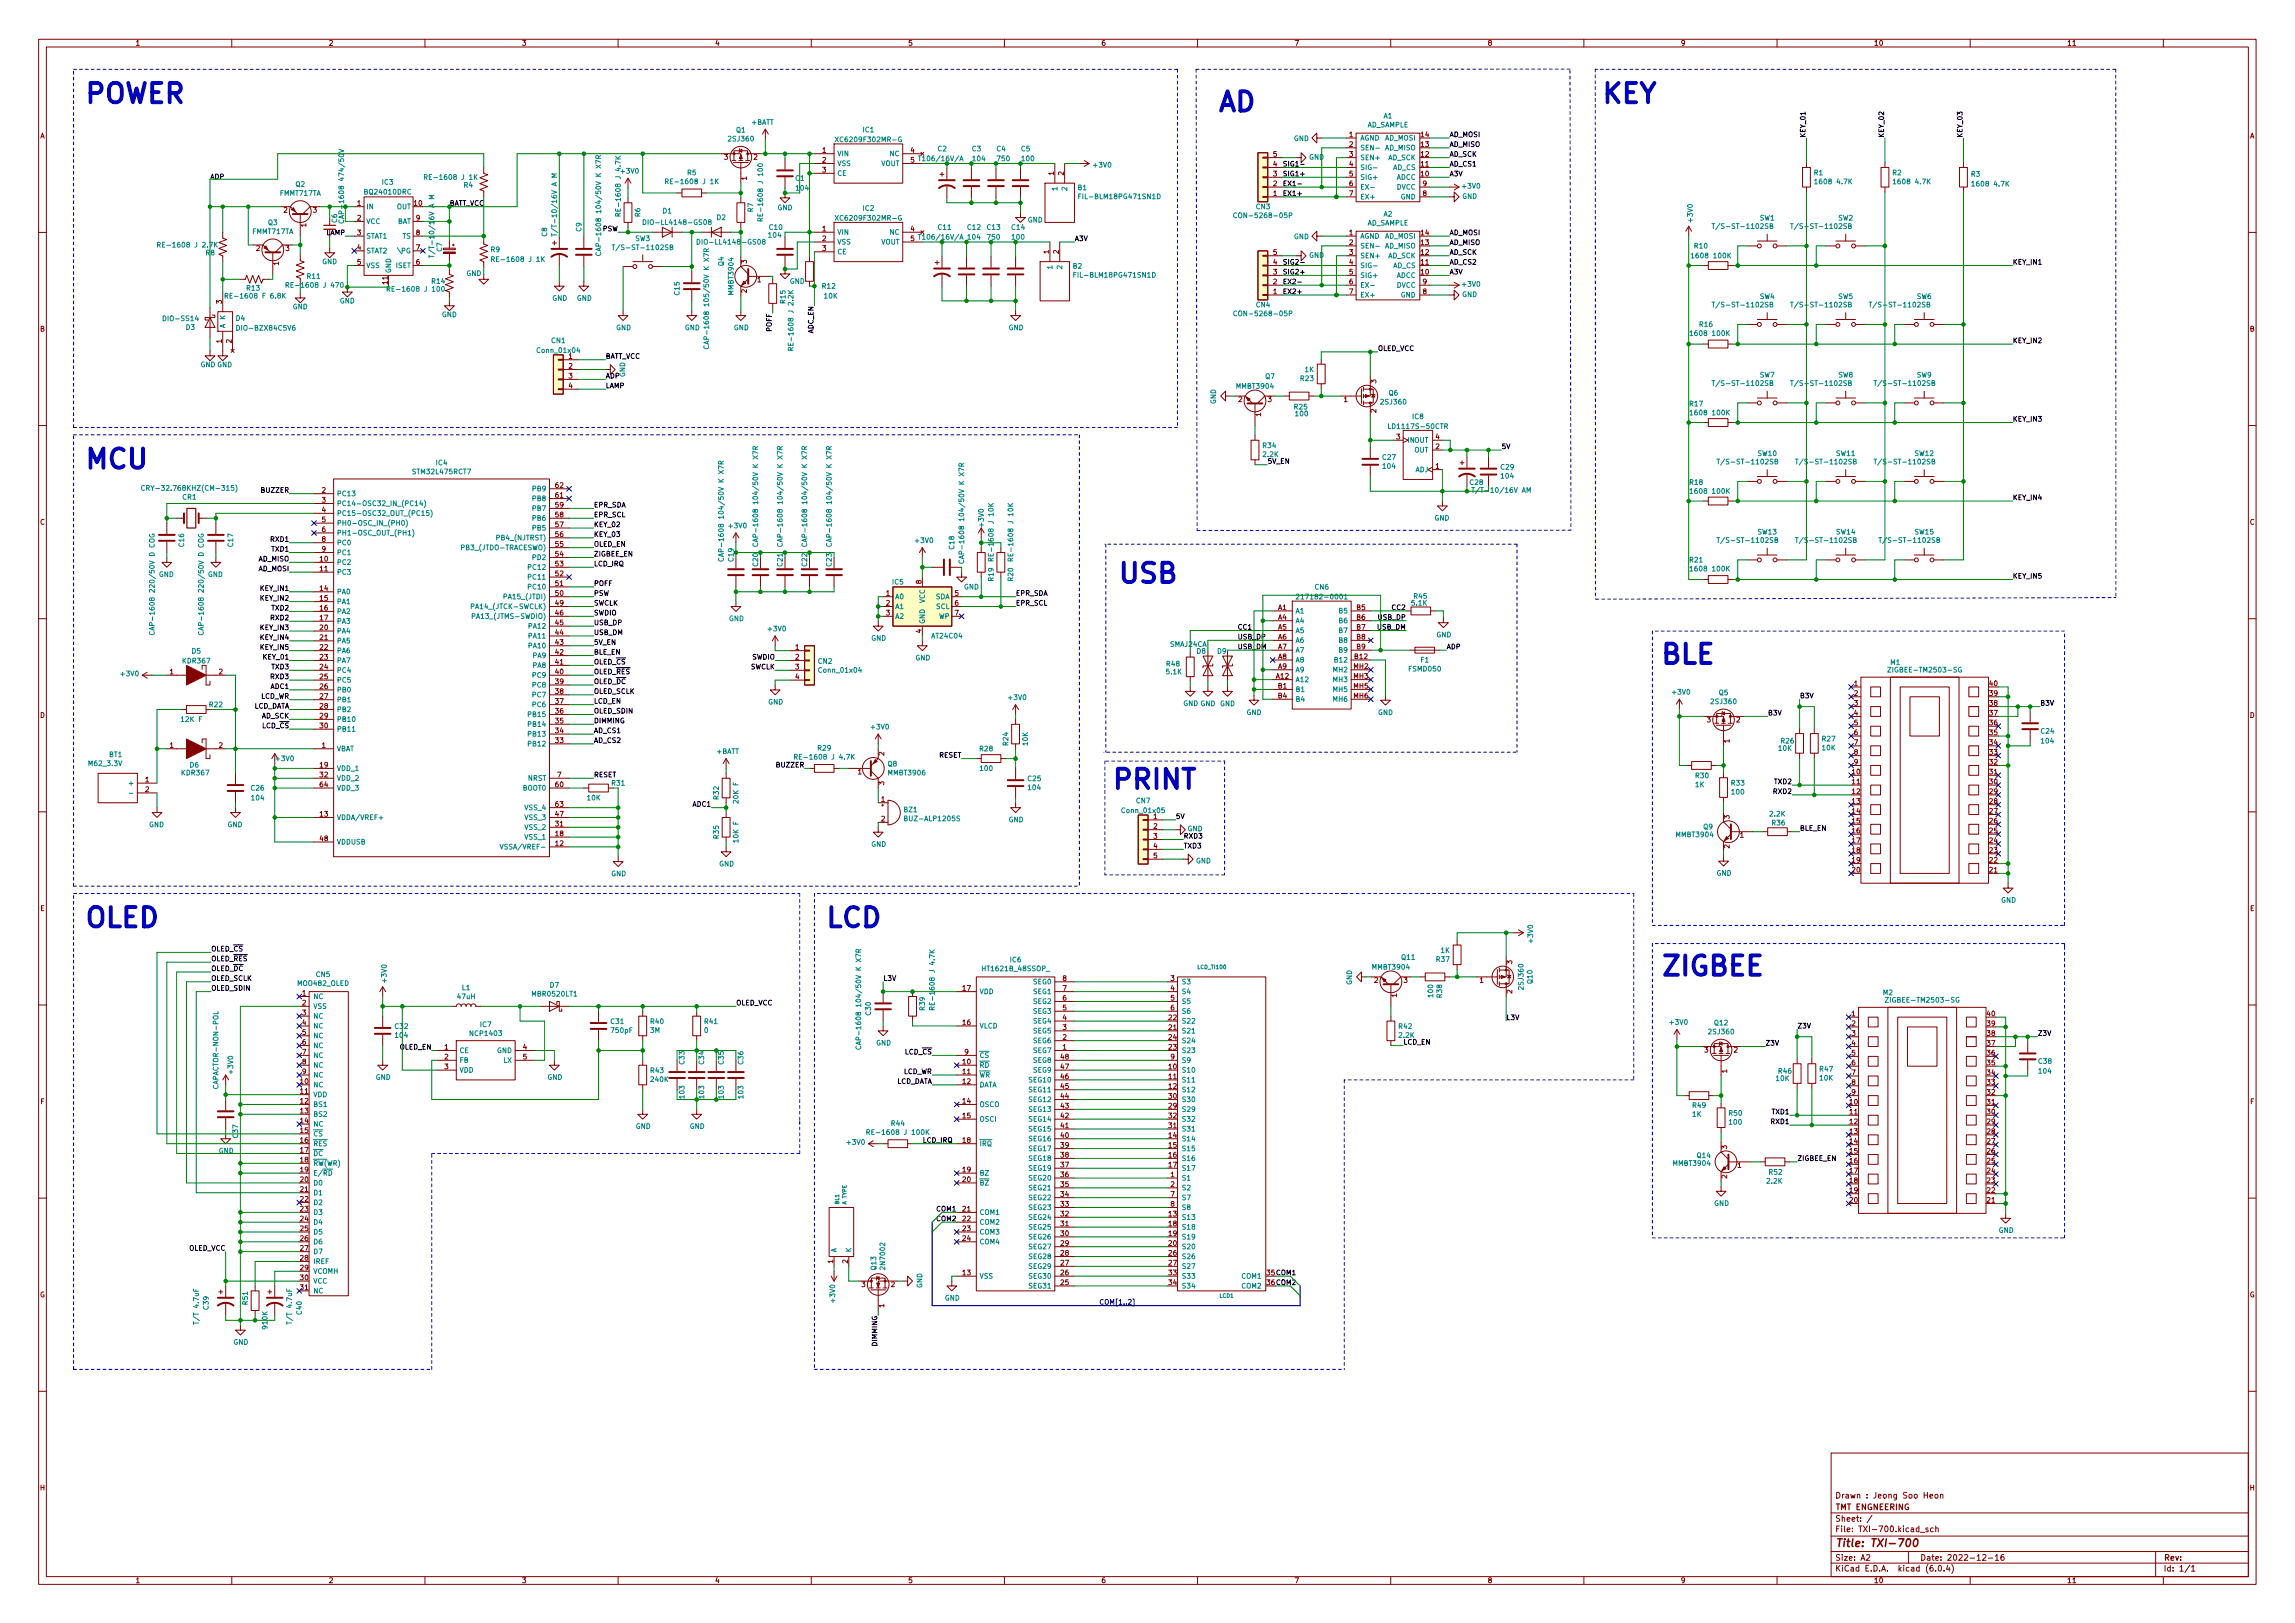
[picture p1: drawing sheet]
<svg xmlns="http://www.w3.org/2000/svg" width="594mm" height="420mm" viewBox="0 0 594 420" stroke-linecap="round" stroke-linejoin="round" font-family="sans-serif">
<defs><g id="words">
<g font-size="7" fill="#0000c2">
<text x="21.6" y="26.7">POWER</text>
<text x="315" y="28.9">AD</text>
<text x="414.3" y="26.7">KEY</text>
<text x="21.6" y="121.3">MCU</text>
<text x="289.1" y="150.9">USB</text>
<text x="429.5" y="171.9">BLE</text>
<text x="287.5" y="204.3">PRINT</text>
<text x="21.6" y="240.1">OLED</text>
<text x="213.4" y="240.1">LCD</text>
<text x="429.6" y="252.6">ZIGBEE</text>
</g>
<text font-size="2.8" fill="#840000" x="475" y="400.5">Title: TXI-700</text>
<g font-size="2.1" fill="#840000">
<text x="475" y="387.9">Drawn : Jeong Soo Heon</text>
<text x="475" y="393.9">Sheet: /</text>
<text x="475" y="390.9">TMT ENGNEERING</text>
<text x="475" y="396.6">File: TXI-700.kicad_sch</text>
<text x="475" y="406.8">KiCad E.D.A. kicad (6.0.4)</text>
<text x="475" y="404">Size: A2</text>
<text x="497" y="404">Date: 2022-12-16</text>
<text x="560" y="404">Rev:</text>
<text x="560" y="406.8">Id: 1/1</text>
</g>
<g font-size="1.8" fill="#840000">
<text x="35" y="11.8">1</text>
<text x="85" y="11.8">2</text>
<text x="135" y="11.8">3</text>
<text x="185" y="11.8">4</text>
<text x="235" y="11.8">5</text>
<text x="285" y="11.8">6</text>
<text x="335" y="11.8">7</text>
<text x="385" y="11.8">8</text>
<text x="435" y="11.8">9</text>
<text x="485" y="11.8">10</text>
<text x="535" y="11.8">11</text>
<text x="10.3" y="35.8">A</text>
<text x="349.3" y="35.5">1</text>
<text x="367.8" y="35.5">14</text>
<text x="582.4" y="35.8">A</text>
<text x="187.5" y="41.3">3</text>
<text x="195.1" y="41.3">2</text>
<text x="212.9" y="39.5">1</text>
<text x="235.7" y="39.5">4</text>
<text x="329.6" y="40.6">5</text>
<text x="349.3" y="38">2</text>
<text x="349.3" y="40.6">3</text>
<text x="367.8" y="40.6">12</text>
<text x="367.8" y="38">13</text>
<text x="193.3" y="46.6" transform="rotate(-90 193.3 46.6)">1</text>
<text x="212.9" y="42.1">2</text>
<text x="212.9" y="44.6">3</text>
<text x="235.7" y="42.1">5</text>
<text x="272.8" y="45.4" transform="rotate(-90 272.8 45.4)">1</text>
<text x="275.3" y="45.4" transform="rotate(-90 275.3 45.4)">2</text>
<text x="329.6" y="45.6">3</text>
<text x="329.6" y="43.1">4</text>
<text x="349.3" y="43.1">4</text>
<text x="349.3" y="45.6">5</text>
<text x="367.8" y="45.6">10</text>
<text x="367.8" y="43.1">11</text>
<text x="92.5" y="53.3">1</text>
<text x="107.2" y="53.3">10</text>
<text x="329.6" y="50.7">1</text>
<text x="329.6" y="48.2">2</text>
<text x="349.3" y="48.2">6</text>
<text x="349.3" y="50.7">7</text>
<text x="368.3" y="50.7">8</text>
<text x="368.3" y="48.2">9</text>
<text x="73.4" y="55">2</text>
<text x="79.2" y="58.8" transform="rotate(-90 79.2 58.8)">1</text>
<text x="81" y="55">3</text>
<text x="92.5" y="57.1">2</text>
<text x="107.7" y="57.1">9</text>
<text x="212.9" y="59.9">1</text>
<text x="235.7" y="59.9">4</text>
<text x="66.3" y="64.9">2</text>
<text x="73.9" y="64.9">3</text>
<text x="92.5" y="60.9">3</text>
<text x="92.5" y="64.7">4</text>
<text x="107.7" y="64.7">7</text>
<text x="107.7" y="60.9">8</text>
<text x="212.9" y="62.4">2</text>
<text x="212.9" y="64.9">3</text>
<text x="235.7" y="62.4">5</text>
<text x="271.5" y="65.7" transform="rotate(-90 271.5 65.7)">1</text>
<text x="274.1" y="65.7" transform="rotate(-90 274.1 65.7)">2</text>
<text x="329.6" y="66">5</text>
<text x="349.3" y="60.9">1</text>
<text x="349.3" y="63.4">2</text>
<text x="349.3" y="66">3</text>
<text x="367.8" y="66">12</text>
<text x="367.8" y="63.4">13</text>
<text x="367.8" y="60.9">14</text>
<text x="72.1" y="68.7" transform="rotate(-90 72.1 68.7)">1</text>
<text x="92.5" y="68.5">5</text>
<text x="107.7" y="68.5">6</text>
<text x="193.3" y="68.2" transform="rotate(-90 193.3 68.2)">3</text>
<text x="329.6" y="71">3</text>
<text x="329.6" y="68.5">4</text>
<text x="349.3" y="68.5">4</text>
<text x="349.3" y="71">5</text>
<text x="367.8" y="71">10</text>
<text x="367.8" y="68.5">11</text>
<text x="100.3" y="73.5" transform="rotate(-90 100.3 73.5)">11</text>
<text x="193.3" y="75.8" transform="rotate(-90 193.3 75.8)">2</text>
<text x="196" y="73.1">1</text>
<text x="329.6" y="76.1">1</text>
<text x="329.6" y="73.6">2</text>
<text x="349.3" y="73.6">6</text>
<text x="349.3" y="76.1">7</text>
<text x="368.3" y="76.1">8</text>
<text x="368.3" y="73.6">9</text>
<text x="57.4" y="78.6" transform="rotate(-90 57.4 78.6)">3</text>
<text x="10.3" y="85.8">B</text>
<text x="57.4" y="88.8" transform="rotate(-90 57.4 88.8)">1</text>
<text x="59.9" y="88.8" transform="rotate(-90 59.9 88.8)">2</text>
<text x="582.4" y="85.8">B</text>
<text x="147.2" y="92.9">1</text>
<text x="147.2" y="95.4">2</text>
<text x="147.2" y="98">3</text>
<text x="147.2" y="100.5">4</text>
<text x="356.2" y="99.2" transform="rotate(-90 356.2 99.2)">3</text>
<text x="320.6" y="104.1">2</text>
<text x="326.4" y="107.8" transform="rotate(-90 326.4 107.8)">1</text>
<text x="328.2" y="104.1">3</text>
<text x="347.9" y="104.1">1</text>
<text x="356.2" y="106.8" transform="rotate(-90 356.2 106.8)">2</text>
<text x="361.5" y="113.7">3</text>
<text x="371.6" y="113.7">4</text>
<text x="371.6" y="116.2">2</text>
<text x="371.6" y="121.3">1</text>
<text x="83.3" y="127.6">2</text>
<text x="83.3" y="130.1">3</text>
<text x="143.8" y="131.4">59</text>
<text x="143.8" y="128.8">61</text>
<text x="143.8" y="126.3">62</text>
<text x="10.3" y="135.8">C</text>
<text x="83.3" y="132.6">4</text>
<text x="83.3" y="135.2">5</text>
<text x="83.3" y="137.7">6</text>
<text x="143.8" y="136.4">57</text>
<text x="143.8" y="133.9">58</text>
<text x="582.4" y="135.8">C</text>
<text x="83.3" y="140.3">8</text>
<text x="83.3" y="142.8">9</text>
<text x="143.8" y="141.5">55</text>
<text x="143.8" y="139">56</text>
<text x="82.8" y="145.3">10</text>
<text x="82.8" y="147.9">11</text>
<text x="143.8" y="149.1">52</text>
<text x="143.8" y="146.6">53</text>
<text x="143.8" y="144.1">54</text>
<text x="82.8" y="153">14</text>
<text x="82.8" y="155.5">15</text>
<text x="143.8" y="154.2">50</text>
<text x="143.8" y="151.7">51</text>
<text x="229.4" y="154.2">1</text>
<text x="238.5" y="151.2" transform="rotate(-90 238.5 151.2)">8</text>
<text x="247.2" y="154.2">5</text>
<text x="82.8" y="158">16</text>
<text x="82.8" y="160.6">17</text>
<text x="143.8" y="161.8">45</text>
<text x="143.8" y="159.3">46</text>
<text x="143.8" y="156.8">49</text>
<text x="229.4" y="156.8">2</text>
<text x="229.4" y="159.3">3</text>
<text x="247.2" y="156.8">6</text>
<text x="247.2" y="159.3">7</text>
<text x="330.8" y="157.9">A1</text>
<text x="330.8" y="160.4">A4</text>
<text x="351.2" y="157.9">B5</text>
<text x="351.2" y="160.4">B6</text>
<text x="82.8" y="163.1">20</text>
<text x="82.8" y="165.7">21</text>
<text x="143.8" y="166.9">43</text>
<text x="143.8" y="164.4">44</text>
<text x="238.5" y="163.9" transform="rotate(-90 238.5 163.9)">4</text>
<text x="330.8" y="163">A5</text>
<text x="330.8" y="165.5">A6</text>
<text x="351.2" y="163">B7</text>
<text x="351.2" y="165.5">B8</text>
<text x="82.8" y="168.2">22</text>
<text x="82.8" y="170.7">23</text>
<text x="82.8" y="173.3">24</text>
<text x="143.8" y="172">41</text>
<text x="143.8" y="169.5">42</text>
<text x="205.9" y="168.2">1</text>
<text x="205.9" y="170.7">2</text>
<text x="205.9" y="173.3">3</text>
<text x="330.8" y="168.1">A7</text>
<text x="330.8" y="170.6">A8</text>
<text x="330.8" y="173.1">A9</text>
<text x="350.4" y="173.1">MH2</text>
<text x="350.7" y="170.6">B12</text>
<text x="351.2" y="168.1">B9</text>
<text x="44" y="174.5">1</text>
<text x="56.7" y="174.5">2</text>
<text x="82.8" y="175.8">25</text>
<text x="82.8" y="178.4">26</text>
<text x="143.8" y="179.6">38</text>
<text x="143.8" y="177.1">39</text>
<text x="143.8" y="174.5">40</text>
<text x="205.9" y="175.8">4</text>
<text x="330.4" y="175.7">A12</text>
<text x="330.8" y="178.2">B1</text>
<text x="350.4" y="175.7">MH3</text>
<text x="350.4" y="178.2">MH5</text>
<text x="479.9" y="177.6">1</text>
<text x="515" y="177.6">40</text>
<text x="10.3" y="185.8">D</text>
<text x="82.8" y="180.9">27</text>
<text x="82.8" y="183.4">28</text>
<text x="82.8" y="186">29</text>
<text x="143.8" y="184.7">36</text>
<text x="143.8" y="182.2">37</text>
<text x="330.8" y="180.8">B4</text>
<text x="350.4" y="180.8">MH6</text>
<text x="479.9" y="180.1">2</text>
<text x="479.9" y="182.7">3</text>
<text x="479.9" y="185.2">4</text>
<text x="515" y="185.2">37</text>
<text x="515" y="182.7">38</text>
<text x="515" y="180.1">39</text>
<text x="582.4" y="185.8">D</text>
<text x="82.8" y="188.5">30</text>
<text x="143.8" y="189.8">34</text>
<text x="143.8" y="187.2">35</text>
<text x="441.8" y="187">3</text>
<text x="449.5" y="187">2</text>
<text x="479.9" y="187.7">5</text>
<text x="479.9" y="190.3">6</text>
<text x="515" y="190.3">35</text>
<text x="515" y="187.7">36</text>
<text x="44" y="193.6">1</text>
<text x="56.7" y="193.6">2</text>
<text x="83.3" y="193.6">1</text>
<text x="143.8" y="192.3">33</text>
<text x="228.9" y="195.6" transform="rotate(-90 228.9 195.6)">2</text>
<text x="447.7" y="192.3" transform="rotate(-90 447.7 192.3)">1</text>
<text x="479.9" y="192.8">7</text>
<text x="479.9" y="195.4">8</text>
<text x="479.9" y="197.9">9</text>
<text x="515" y="197.9">32</text>
<text x="515" y="195.4">33</text>
<text x="515" y="192.8">34</text>
<text x="37.6" y="202.5">1</text>
<text x="82.8" y="198.7">19</text>
<text x="82.8" y="201.2">32</text>
<text x="82.8" y="203.8">64</text>
<text x="143.8" y="203.8">60</text>
<text x="144.3" y="201.2">7</text>
<text x="222.1" y="200.4">1</text>
<text x="228.9" y="203.2" transform="rotate(-90 228.9 203.2)">3</text>
<text x="479.5" y="200.4">10</text>
<text x="479.5" y="203">11</text>
<text x="515" y="203">30</text>
<text x="515" y="200.4">31</text>
<text x="37.6" y="205">2</text>
<text x="143.8" y="208.8">63</text>
<text x="228.1" y="207.6">1</text>
<text x="479.5" y="205.5">12</text>
<text x="479.5" y="208.1">13</text>
<text x="515" y="208.1">28</text>
<text x="515" y="205.5">29</text>
<text x="82.8" y="211.4">13</text>
<text x="143.8" y="213.9">31</text>
<text x="143.8" y="211.4">47</text>
<text x="228.1" y="212.6">2</text>
<text x="298.6" y="212">1</text>
<text x="298.6" y="214.5">2</text>
<text x="447.7" y="212" transform="rotate(-90 447.7 212)">3</text>
<text x="479.5" y="210.6">14</text>
<text x="479.5" y="213.1">15</text>
<text x="479.5" y="215.7">16</text>
<text x="515" y="215.7">25</text>
<text x="515" y="213.1">26</text>
<text x="515" y="210.6">27</text>
<text x="82.8" y="217.7">48</text>
<text x="143.8" y="219">12</text>
<text x="143.8" y="216.5">18</text>
<text x="298.6" y="217.1">3</text>
<text x="298.6" y="219.6">4</text>
<text x="447.7" y="219.6" transform="rotate(-90 447.7 219.6)">2</text>
<text x="450.4" y="216.8">1</text>
<text x="479.5" y="218.2">17</text>
<text x="479.5" y="220.8">18</text>
<text x="515" y="220.8">23</text>
<text x="515" y="218.2">24</text>
<text x="298.6" y="222.2">5</text>
<text x="479.5" y="223.3">19</text>
<text x="479.5" y="225.8">20</text>
<text x="515" y="225.8">21</text>
<text x="515" y="223.3">22</text>
<text x="10.4" y="235.8">E</text>
<text x="582.4" y="235.8">E</text>
<text x="391.4" y="249.6" transform="rotate(-90 391.4 249.6)">3</text>
<text x="78.2" y="257.7">1</text>
<text x="249.2" y="256.5">17</text>
<text x="275.1" y="256.5">7</text>
<text x="275.1" y="253.9">8</text>
<text x="303" y="253.9">3</text>
<text x="303" y="256.5">4</text>
<text x="355.7" y="254.4">2</text>
<text x="363.4" y="254.4">3</text>
<text x="383" y="254.4">1</text>
<text x="391.4" y="257.2" transform="rotate(-90 391.4 257.2)">2</text>
<text x="78.2" y="260.3">2</text>
<text x="78.2" y="262.8">3</text>
<text x="275.1" y="261.5">5</text>
<text x="275.1" y="259">6</text>
<text x="303" y="259">5</text>
<text x="303" y="261.5">6</text>
<text x="361.6" y="258.2" transform="rotate(-90 361.6 258.2)">1</text>
<text x="479.3" y="263.1">1</text>
<text x="514.4" y="263.1">40</text>
<text x="78.2" y="265.3">4</text>
<text x="78.2" y="267.9">5</text>
<text x="249.2" y="265.3">16</text>
<text x="275.1" y="269.2">2</text>
<text x="275.1" y="266.6">3</text>
<text x="275.1" y="264.1">4</text>
<text x="302.5" y="266.6">21</text>
<text x="302.5" y="264.1">22</text>
<text x="302.5" y="269.2">24</text>
<text x="479.3" y="265.6">2</text>
<text x="479.3" y="268.1">3</text>
<text x="514.4" y="268.1">38</text>
<text x="514.4" y="265.6">39</text>
<text x="78.2" y="270.4">6</text>
<text x="78.2" y="273">7</text>
<text x="78.2" y="275.5">8</text>
<text x="115.1" y="271.7">1</text>
<text x="115.1" y="274.2">2</text>
<text x="135.4" y="271.7">4</text>
<text x="135.4" y="274.2">5</text>
<text x="249.2" y="275.5">10</text>
<text x="249.7" y="273">9</text>
<text x="274.6" y="274.2">48</text>
<text x="275.1" y="271.7">1</text>
<text x="302.5" y="271.7">23</text>
<text x="303" y="274.2">9</text>
<text x="441.2" y="272.5">3</text>
<text x="448.8" y="272.5">2</text>
<text x="479.3" y="270.7">4</text>
<text x="479.3" y="273.2">5</text>
<text x="479.3" y="275.8">6</text>
<text x="514.4" y="275.8">35</text>
<text x="514.4" y="273.2">36</text>
<text x="514.4" y="270.7">37</text>
<text x="77.8" y="280.6">10</text>
<text x="78.2" y="278">9</text>
<text x="115.1" y="276.8">3</text>
<text x="249.2" y="278">11</text>
<text x="249.2" y="280.6">12</text>
<text x="274.6" y="281.9">45</text>
<text x="274.6" y="279.3">46</text>
<text x="274.6" y="276.8">47</text>
<text x="302.5" y="276.8">10</text>
<text x="302.5" y="279.3">11</text>
<text x="302.5" y="281.9">12</text>
<text x="447" y="277.8" transform="rotate(-90 447 277.8)">1</text>
<text x="479.3" y="278.3">7</text>
<text x="479.3" y="280.8">8</text>
<text x="514.4" y="280.8">33</text>
<text x="514.4" y="278.3">34</text>
<text x="10.4" y="285.8">F</text>
<text x="77.8" y="283.1">11</text>
<text x="77.8" y="285.7">12</text>
<text x="249.2" y="285.7">14</text>
<text x="274.6" y="286.9">43</text>
<text x="274.6" y="284.4">44</text>
<text x="302.5" y="286.9">29</text>
<text x="302.5" y="284.4">30</text>
<text x="478.8" y="285.9">10</text>
<text x="479.3" y="283.4">9</text>
<text x="514.4" y="285.9">31</text>
<text x="514.4" y="283.4">32</text>
<text x="582.5" y="285.8">F</text>
<text x="77.8" y="288.2">13</text>
<text x="77.8" y="290.7">14</text>
<text x="77.8" y="293.3">15</text>
<text x="249.2" y="289.5">15</text>
<text x="274.6" y="292">41</text>
<text x="274.6" y="289.5">42</text>
<text x="302.5" y="292">31</text>
<text x="302.5" y="289.5">32</text>
<text x="478.8" y="288.5">11</text>
<text x="478.8" y="291">12</text>
<text x="478.8" y="293.5">13</text>
<text x="514.4" y="293.5">28</text>
<text x="514.4" y="291">29</text>
<text x="514.4" y="288.5">30</text>
<text x="77.8" y="295.8">16</text>
<text x="77.8" y="298.4">17</text>
<text x="249.2" y="295.8">18</text>
<text x="274.6" y="299.6">38</text>
<text x="274.6" y="297.1">39</text>
<text x="274.6" y="294.6">40</text>
<text x="302.5" y="294.6">14</text>
<text x="302.5" y="297.1">15</text>
<text x="302.5" y="299.6">16</text>
<text x="447" y="297.5" transform="rotate(-90 447 297.5)">3</text>
<text x="478.8" y="296.1">14</text>
<text x="478.8" y="298.6">15</text>
<text x="514.4" y="298.6">26</text>
<text x="514.4" y="296.1">27</text>
<text x="77.8" y="300.9">18</text>
<text x="77.8" y="303.4">19</text>
<text x="77.8" y="306">20</text>
<text x="249.2" y="303.4">19</text>
<text x="249.2" y="306">20</text>
<text x="274.6" y="304.7">36</text>
<text x="274.6" y="302.2">37</text>
<text x="302.5" y="302.2">17</text>
<text x="303" y="304.7">1</text>
<text x="447" y="305.1" transform="rotate(-90 447 305.1)">2</text>
<text x="449.8" y="302.3">1</text>
<text x="478.8" y="301.2">16</text>
<text x="478.8" y="303.7">17</text>
<text x="514.4" y="303.7">24</text>
<text x="514.4" y="301.2">25</text>
<text x="77.8" y="308.5">21</text>
<text x="77.8" y="311.1">22</text>
<text x="274.6" y="309.8">34</text>
<text x="274.6" y="307.3">35</text>
<text x="303" y="307.3">2</text>
<text x="303" y="309.8">7</text>
<text x="478.8" y="306.2">18</text>
<text x="478.8" y="308.8">19</text>
<text x="478.8" y="311.3">20</text>
<text x="514.4" y="311.3">21</text>
<text x="514.4" y="308.8">22</text>
<text x="514.4" y="306.2">23</text>
<text x="77.8" y="313.6">23</text>
<text x="77.8" y="316.1">24</text>
<text x="249.2" y="313.6">21</text>
<text x="249.2" y="316.1">22</text>
<text x="274.6" y="317.4">31</text>
<text x="274.6" y="314.9">32</text>
<text x="274.6" y="312.3">33</text>
<text x="302.5" y="314.9">13</text>
<text x="302.5" y="317.4">18</text>
<text x="303" y="312.3">8</text>
<text x="77.8" y="318.7">25</text>
<text x="77.8" y="321.2">26</text>
<text x="77.8" y="323.8">27</text>
<text x="249.2" y="318.7">23</text>
<text x="249.2" y="321.2">24</text>
<text x="274.6" y="322.5">29</text>
<text x="274.6" y="320">30</text>
<text x="302.5" y="320">19</text>
<text x="302.5" y="322.5">20</text>
<text x="77.8" y="326.3">28</text>
<text x="77.8" y="328.8">29</text>
<text x="215.6" y="327.1" transform="rotate(-90 215.6 327.1)">1</text>
<text x="219.5" y="327.1" transform="rotate(-90 219.5 327.1)">2</text>
<text x="274.6" y="327.6">27</text>
<text x="274.6" y="325">28</text>
<text x="302.5" y="325">26</text>
<text x="302.5" y="327.6">27</text>
<text x="10.3" y="335.8">G</text>
<text x="77.8" y="331.4">30</text>
<text x="77.8" y="333.9">31</text>
<text x="223" y="333.2">3</text>
<text x="230.6" y="333.2">2</text>
<text x="249.2" y="330.1">13</text>
<text x="274.6" y="332.7">25</text>
<text x="274.6" y="330.1">26</text>
<text x="302.5" y="330.1">33</text>
<text x="302.5" y="332.7">34</text>
<text x="582.3" y="335.8">G</text>
<text x="228.9" y="338.5" transform="rotate(-90 228.9 338.5)">1</text>
<text x="10.3" y="385.8">H</text>
<text x="582.4" y="385.8">H</text>
<text x="35" y="409.8">1</text>
<text x="85" y="409.8">2</text>
<text x="135" y="409.8">3</text>
<text x="185" y="409.8">4</text>
<text x="235" y="409.8">5</text>
<text x="285" y="409.8">6</text>
<text x="335" y="409.8">7</text>
<text x="385" y="409.8">8</text>
<text x="435" y="409.8">9</text>
<text x="485" y="409.8">10</text>
<text x="535" y="409.8">11</text>
</g>
<g font-size="1.8" fill="#008484">
<text x="190.6" y="34.3">Q1</text>
<text x="194.5" y="32.3">+BATT</text>
<text x="223.4" y="34.2">IC1</text>
<text x="353.8" y="33">AD_SAMPLE</text>
<text x="358.2" y="30.6">A1</text>
<text x="188.7" y="36.6">2SJ360</text>
<text x="216.7" y="40.4">VIN</text>
<text x="217.2" y="36.8">XC6209F302MR-G</text>
<text x="230.4" y="40.4">NC</text>
<text x="238.8" y="41.7">T106/16V/A</text>
<text x="242.8" y="39.2">C2</text>
<text x="251.6" y="39.2">C3</text>
<text x="251.9" y="41.7">104</text>
<text x="258" y="39.2">C4</text>
<text x="258.2" y="41.7">750</text>
<text x="264.3" y="39.2">C5</text>
<text x="264.6" y="41.7">100</text>
<text x="334.9" y="36.5">GND</text>
<text x="338.8" y="41.3">GND</text>
<text x="352" y="36.4">AGND</text>
<text x="352" y="38.9">SEN-</text>
<text x="352" y="41.4">SEN+</text>
<text x="358.5" y="38.9">AD_MISO</text>
<text x="358.5" y="36.4">AD_MOSI</text>
<text x="359.2" y="41.4">AD_SCK</text>
<text x="99" y="47.8">IC3</text>
<text x="111.1" y="46.5">RE-1608 J 1K</text>
<text x="160.9" y="44.9">+3V0</text>
<text x="173.5" y="47.6">RE-1608 J 1K</text>
<text x="177.9" y="45.3">R5</text>
<text x="205.9" y="46.8">C1</text>
<text x="216.7" y="43">VSS</text>
<text x="216.7" y="45.5">CE</text>
<text x="228" y="43">VOUT</text>
<text x="283.2" y="43.3">+3V0</text>
<text x="352" y="44">SIG-</text>
<text x="352" y="46.5">SIG+</text>
<text x="360.5" y="44">AD_CS</text>
<text x="361.4" y="46.5">ADCC</text>
<text x="469.6" y="45.4">R1</text>
<text x="470.4" y="47.7">1608 4.7K</text>
<text x="489.9" y="45.4">R2</text>
<text x="490.8" y="47.7">1608 4.7K</text>
<text x="510.3" y="45.7">R3</text>
<text x="72.5" y="50.7">FMMT717TA</text>
<text x="76.5" y="48.4">Q2</text>
<text x="94.6" y="50.3">BQ24010DRC</text>
<text x="120.1" y="48.6">R4</text>
<text x="206.2" y="49.3">104</text>
<text x="273.7" y="49.2" transform="rotate(-90 273.7 49.2)">1</text>
<text x="276.2" y="49.2" transform="rotate(-90 276.2 49.2)">2</text>
<text x="279" y="49.2">B1</text>
<text x="280.1" y="51.5">FIL-BLM18PG471SN1D</text>
<text x="352" y="49.1">EX-</text>
<text x="352" y="51.6">EX+</text>
<text x="361.5" y="49.1">DVCC</text>
<text x="362.6" y="51.6">GND</text>
<text x="378.5" y="51.5">GND</text>
<text x="378.7" y="48.8">+3V0</text>
<text x="511.1" y="48.3">1608 4.7K</text>
<text x="69.4" y="58.3">Q3</text>
<text x="87.2" y="57.6" transform="rotate(-90 87.2 57.6)">C6</text>
<text x="89" y="55.9" transform="rotate(-90 89 55.9)">CAP-1608 474/50V</text>
<text x="94.7" y="54.1">IN</text>
<text x="94.7" y="58">VCC</text>
<text x="102.7" y="54.1">OUT</text>
<text x="102.8" y="58">BAT</text>
<text x="144.1" y="59.3" transform="rotate(-90 144.1 59.3)">T/T-10/16V A M</text>
<text x="150.5" y="59.9" transform="rotate(-90 150.5 59.9)">C9</text>
<text x="160.7" y="54.6" transform="rotate(-90 160.7 54.6)">RE-1608 J 4.7K</text>
<text x="165.7" y="56.1" transform="rotate(-90 165.7 56.1)">R6</text>
<text x="167.8" y="58.2">DIO-LL4148-GS08</text>
<text x="171.6" y="55.2">D1</text>
<text x="185.6" y="56.9">D2</text>
<text x="194.9" y="54.8" transform="rotate(-90 194.9 54.8)">R7</text>
<text x="197.5" y="55.8" transform="rotate(-90 197.5 55.8)">RE-1608 J 100</text>
<text x="199.2" y="59.5">C10</text>
<text x="201.2" y="54.4">GND</text>
<text x="217.2" y="57.1">XC6209F302MR-G</text>
<text x="223.4" y="54.6">IC2</text>
<text x="242.9" y="59.5">C11</text>
<text x="250.5" y="59.5">C12</text>
<text x="255.6" y="59.5">C13</text>
<text x="261.9" y="59.5">C14</text>
<text x="266" y="57.6">GND</text>
<text x="320.8" y="56.4">CON-5268-05P</text>
<text x="325.2" y="54.1">CN3</text>
<text x="353.8" y="58.4">AD_SAMPLE</text>
<text x="358.2" y="56">A2</text>
<text x="438.1" y="57.3" transform="rotate(-90 438.1 57.3)">+3V0</text>
<text x="444.8" y="59.2">T/S-ST-1102SB</text>
<text x="455.5" y="57.1">SW1</text>
<text x="465.1" y="59.2">T/S-ST-1102SB</text>
<text x="475.9" y="57.1">SW2</text>
<text x="42.1" y="64.1">RE-1608 J 2.7K</text>
<text x="65.4" y="60.6">FMMT717TA</text>
<text x="94.7" y="61.8">STAT1</text>
<text x="94.7" y="65.6">STAT2</text>
<text x="103.4" y="65.6">\PG</text>
<text x="104.2" y="61.8">TS</text>
<text x="112.4" y="64.9" transform="rotate(-90 112.4 64.9)">T/T-10/16V A M</text>
<text x="114.4" y="65.1" transform="rotate(-90 114.4 65.1)">C7</text>
<text x="127.1" y="65.2">R9</text>
<text x="141.6" y="61.2" transform="rotate(-90 141.6 61.2)">C8</text>
<text x="155.6" y="63.7" transform="rotate(-90 155.6 63.7)">CAP-1608 104/50V K X7R</text>
<text x="160.1" y="64.7">T/S-ST-1102SB</text>
<text x="164.5" y="62.4">SW3</text>
<text x="181.8" y="63.3">DIO-LL4148-GS08</text>
<text x="199" y="61.5">104</text>
<text x="216.7" y="60.7">VIN</text>
<text x="216.7" y="63.3">VSS</text>
<text x="216.7" y="65.8">CE</text>
<text x="228" y="63.3">VOUT</text>
<text x="230.4" y="60.7">NC</text>
<text x="238.8" y="62">T106/16V/A</text>
<text x="250.6" y="62">104</text>
<text x="255.7" y="62">750</text>
<text x="262" y="62">100</text>
<text x="334.9" y="61.9">GND</text>
<text x="352" y="61.8">AGND</text>
<text x="352" y="64.3">SEN-</text>
<text x="358.5" y="64.3">AD_MISO</text>
<text x="358.5" y="61.8">AD_MOSI</text>
<text x="438.7" y="64.3">R10</text>
<text x="53.3" y="66.1">R8</text>
<text x="83.4" y="68.4">GND</text>
<text x="94.7" y="69.4">VSS</text>
<text x="101.2" y="70.8" transform="rotate(-90 101.2 70.8)">GND</text>
<text x="102.5" y="69.4">ISET</text>
<text x="120.7" y="71.4">GND</text>
<text x="128.5" y="67.8">RE-1608 J 1K</text>
<text x="187.3" y="68.8" transform="rotate(-90 187.3 68.8)">Q4</text>
<text x="272.4" y="69.5" transform="rotate(-90 272.4 69.5)">1</text>
<text x="275" y="69.5" transform="rotate(-90 275 69.5)">2</text>
<text x="277.8" y="69.5">B2</text>
<text x="278.8" y="71.8">FIL-BLM18PG471SN1D</text>
<text x="338.8" y="66.7">GND</text>
<text x="352" y="66.8">SEN+</text>
<text x="352" y="69.4">SIG-</text>
<text x="352" y="71.9">SIG+</text>
<text x="359.2" y="66.8">AD_SCK</text>
<text x="360.5" y="69.4">AD_CS</text>
<text x="361.4" y="71.9">ADCC</text>
<text x="438.6" y="66.8">1608 100K</text>
<text x="59.7" y="77.3">RE-1608 F 6.8K</text>
<text x="63.9" y="75.2">R13</text>
<text x="75.5" y="74.5">RE-1608 J 470</text>
<text x="79.6" y="72.2">R11</text>
<text x="101.6" y="75.5">RE-1608 J 100</text>
<text x="111.8" y="73.4">R14</text>
<text x="142.9" y="77.8">GND</text>
<text x="149.3" y="77.8">GND</text>
<text x="175.9" y="76.3" transform="rotate(-90 175.9 76.3)">C15</text>
<text x="189.9" y="76.2" transform="rotate(-90 189.9 76.2)">MMBT3904</text>
<text x="204.4" y="73.4">GND</text>
<text x="212.9" y="74.7">R12</text>
<text x="213.4" y="77.3">10K</text>
<text x="352" y="74.5">EX-</text>
<text x="352" y="77">EX+</text>
<text x="361.5" y="74.5">DVCC</text>
<text x="362.6" y="77">GND</text>
<text x="378.5" y="76.9">GND</text>
<text x="378.7" y="74.2">+3V0</text>
<text x="455.5" y="77.4">SW4</text>
<text x="475.9" y="77.4">SW5</text>
<text x="496.2" y="77.4">SW6</text>
<text x="42.7" y="83.1">DIO-SS14</text>
<text x="61.1" y="83">D4</text>
<text x="75.7" y="80.1">GND</text>
<text x="87.9" y="78.5">GND</text>
<text x="114.3" y="82.1">GND</text>
<text x="203.3" y="78.5" transform="rotate(-90 203.3 78.5)">R15</text>
<text x="320.8" y="81.8">CON-5268-05P</text>
<text x="325.2" y="79.5">CN4</text>
<text x="444.8" y="79.5">T/S-ST-1102SB</text>
<text x="465.1" y="79.5">T/S-ST-1102SB</text>
<text x="485.5" y="79.5">T/S-ST-1102SB</text>
<text x="48.1" y="85.4">D3</text>
<text x="58.3" y="85" transform="rotate(-90 58.3 85)">A K</text>
<text x="62" y="85.6">DIO-BZX84C5V6</text>
<text x="142.8" y="88.8">CN1</text>
<text x="159.5" y="85.5">GND</text>
<text x="177.2" y="85.5">GND</text>
<text x="183.5" y="87.9" transform="rotate(-90 183.5 87.9)">CAP-1608 105/50V K X7R</text>
<text x="189.9" y="85.5">GND</text>
<text x="205.4" y="89.3" transform="rotate(-90 205.4 89.3)">RE-1608 J 2.2K</text>
<text x="261.1" y="85.5">GND</text>
<text x="438.2" y="86.9">1608 100K</text>
<text x="440" y="84.6">R16</text>
<text x="51.9" y="95">GND GND</text>
<text x="139.3" y="91.3">Conn_01x04</text>
<text x="161.8" y="97.6" transform="rotate(-90 161.8 97.6)">GND</text>
<text x="320.2" y="100.6">MMBT3904</text>
<text x="327.6" y="98.1">Q7</text>
<text x="336.7" y="98.6">R23</text>
<text x="337.8" y="96.3">1K</text>
<text x="444.8" y="99.9">T/S-ST-1102SB</text>
<text x="455.5" y="97.7">SW7</text>
<text x="465.1" y="99.9">T/S-ST-1102SB</text>
<text x="475.9" y="97.7">SW8</text>
<text x="486.7" y="99.9">T/S-ST-1102SB</text>
<text x="496.2" y="97.7">SW9</text>
<text x="314.8" y="104.6" transform="rotate(-90 314.8 104.6)">GND</text>
<text x="335.1" y="106">R25</text>
<text x="335.4" y="107.7">100</text>
<text x="357.6" y="104.7">2SJ360</text>
<text x="359.5" y="102.4">Q6</text>
<text x="437.4" y="105.2">R17</text>
<text x="438.2" y="107.5">1608 100K</text>
<text x="360.2" y="111">LD1117S-50CTR</text>
<text x="365.7" y="108.5">IC8</text>
<text x="326.9" y="116">R34</text>
<text x="327" y="118.3">2.2K</text>
<text x="357.9" y="119">C27</text>
<text x="364.2" y="114.6">INOUT</text>
<text x="366.1" y="117.1">OUT</text>
<text x="455" y="118">SW10</text>
<text x="475.4" y="118">SW11</text>
<text x="495.7" y="118">SW12</text>
<text x="107.1" y="122.7">STM32L475RCT7</text>
<text x="112.9" y="120.4">IC4</text>
<text x="358.1" y="121.3">104</text>
<text x="366.3" y="122.2">ADJ</text>
<text x="380.5" y="125.5">C28</text>
<text x="388.5" y="121.6">C29</text>
<text x="388.7" y="123.9">104</text>
<text x="437.4" y="125.5">R18</text>
<text x="446.1" y="120.2">T/S-ST-1102SB</text>
<text x="466.4" y="120.2">T/S-ST-1102SB</text>
<text x="486.7" y="120.2">T/S-ST-1102SB</text>
<text x="38.6" y="127">CRY-32.768KHZ(CM-315)</text>
<text x="47.3" y="129.3">CR1</text>
<text x="87.1" y="128.4">PC13</text>
<text x="87.1" y="131">PC14-OSC32_IN_(PC14)</text>
<text x="138" y="129.7">PB8</text>
<text x="138" y="127.2">PB9</text>
<text x="438.2" y="127.8">1608 100K</text>
<text x="87.1" y="133.5">PC15-OSC32_OUT_(PC15)</text>
<text x="87.1" y="136.1">PH0-OSC_IN_(PH0)</text>
<text x="138" y="137.3">PB5</text>
<text x="138" y="134.8">PB6</text>
<text x="138" y="132.2">PB7</text>
<text x="188.8" y="136.7">+3V0</text>
<text x="254.6" y="136.2" transform="rotate(-90 254.6 136.2)">+3V0</text>
<text x="371.3" y="134.7">GND</text>
<text x="47.6" y="141.5" transform="rotate(-90 47.6 141.5)">C16</text>
<text x="60.3" y="141.5" transform="rotate(-90 60.3 141.5)">C17</text>
<text x="87.1" y="138.6">PH1-OSC_OUT_(PH1)</text>
<text x="87.1" y="141.1">PC0</text>
<text x="87.1" y="143.7">PC1</text>
<text x="120.3" y="142.4">PB3_(JTDO-TRACESWO)</text>
<text x="129" y="139.9">PB4_(NJTRST)</text>
<text x="187.3" y="142.8" transform="rotate(-90 187.3 142.8)">CAP-1608 104/50V K X7R</text>
<text x="196.2" y="139" transform="rotate(-90 196.2 139)">CAP-1608 104/50V K X7R</text>
<text x="202.6" y="139" transform="rotate(-90 202.6 139)">CAP-1608 104/50V K X7R</text>
<text x="208.9" y="139" transform="rotate(-90 208.9 139)">CAP-1608 104/50V K X7R</text>
<text x="215.3" y="139" transform="rotate(-90 215.3 139)">CAP-1608 104/50V K X7R</text>
<text x="237.1" y="140.6">+3V0</text>
<text x="247" y="142.1" transform="rotate(-90 247 142.1)">C18</text>
<text x="249.6" y="143.4" transform="rotate(-90 249.6 143.4)">CAP-1608 104/50V K X7R</text>
<text x="257.2" y="143.9" transform="rotate(-90 257.2 143.9)">RE-1608 J 10K</text>
<text x="262.3" y="143.9" transform="rotate(-90 262.3 143.9)">RE-1608 J 10K</text>
<text x="446.1" y="140.5">T/S-ST-1102SB</text>
<text x="455" y="138.3">SW13</text>
<text x="466.4" y="140.5">T/S-ST-1102SB</text>
<text x="475.4" y="138.3">SW14</text>
<text x="488" y="140.5">T/S-ST-1102SB</text>
<text x="495.7" y="138.3">SW15</text>
<text x="41.1" y="149.3">GND</text>
<text x="53.8" y="149.3">GND</text>
<text x="87.1" y="146.2">PC2</text>
<text x="87.1" y="148.8">PC3</text>
<text x="137.1" y="147.5">PC12</text>
<text x="138" y="144.9">PD2</text>
<text x="437.4" y="145.6">R21</text>
<text x="438.2" y="147.9">1608 100K</text>
<text x="87.1" y="153.8">PA0</text>
<text x="131.1" y="155.1">PA15_(JTDI)</text>
<text x="137.1" y="152.6">PC10</text>
<text x="137.1" y="150">PC11</text>
<text x="231" y="151.3">IC5</text>
<text x="231.6" y="155.1">A0</text>
<text x="242.1" y="155.1">SDA</text>
<text x="249.5" y="152.6">GND</text>
<text x="257.2" y="150.4" transform="rotate(-90 257.2 150.4)">R19</text>
<text x="262.3" y="150.4" transform="rotate(-90 262.3 150.4)">R20</text>
<text x="336.9" y="155.1">217182-0001</text>
<text x="340.4" y="152.6">CN6</text>
<text x="366" y="155">R45</text>
<text x="87.1" y="156.4">PA1</text>
<text x="87.1" y="158.9">PA2</text>
<text x="87.1" y="161.5">PA3</text>
<text x="123.2" y="157.6">PA14_(JTCK-SWCLK)</text>
<text x="123.6" y="160.2">PA13_(JTMS-SWDIO)</text>
<text x="188.7" y="160.8">GND</text>
<text x="231.6" y="157.6">A1</text>
<text x="231.6" y="160.2">A2</text>
<text x="239.4" y="161.6" transform="rotate(-90 239.4 161.6)">GND</text>
<text x="239.4" y="156.2" transform="rotate(-90 239.4 156.2)">VCC</text>
<text x="242.3" y="157.6">SCL</text>
<text x="243" y="160.2">WP</text>
<text x="335.3" y="158.8">A1</text>
<text x="335.3" y="161.3">A4</text>
<text x="346.7" y="158.8">B5</text>
<text x="346.7" y="161.3">B6</text>
<text x="365.5" y="156.8">5.1K</text>
<text x="40" y="162.1" transform="rotate(-90 40 162.1)">CAP-1608 220/50V D COG</text>
<text x="52.7" y="162.1" transform="rotate(-90 52.7 162.1)">CAP-1608 220/50V D COG</text>
<text x="87.1" y="164">PA4</text>
<text x="87.1" y="166.5">PA5</text>
<text x="137.1" y="167.8">PA10</text>
<text x="137.1" y="165.3">PA11</text>
<text x="137.1" y="162.7">PA12</text>
<text x="199" y="163.4">+3V0</text>
<text x="225.5" y="165.9">GND</text>
<text x="241.3" y="165.3">AT24C04</text>
<text x="302.9" y="167.4">SMAJ24CA</text>
<text x="335.3" y="163.9">A5</text>
<text x="335.3" y="166.4">A6</text>
<text x="346.7" y="163.9">B7</text>
<text x="346.7" y="166.4">B8</text>
<text x="371.8" y="165">GND</text>
<text x="47.4" y="171.7">KDR367</text>
<text x="49.7" y="169.2">D5</text>
<text x="87.1" y="169.1">PA6</text>
<text x="87.1" y="171.6">PA7</text>
<text x="138" y="172.9">PA8</text>
<text x="138" y="170.3">PA9</text>
<text x="211.8" y="171.8">CN2</text>
<text x="236.9" y="170.9">GND</text>
<text x="302" y="172.5">R48</text>
<text x="309.8" y="169.2">D8</text>
<text x="335.3" y="169">A7</text>
<text x="335.3" y="171.5">A8</text>
<text x="345.8" y="171.5">B12</text>
<text x="346.7" y="169">B9</text>
<text x="364.8" y="173.8">FSMD050</text>
<text x="367.8" y="171.5">F1</text>
<text x="489.4" y="172.1">M1</text>
<text x="31.4" y="175">+3V0</text>
<text x="87.1" y="174.2">PC4</text>
<text x="87.1" y="176.7">PC5</text>
<text x="87.1" y="179.2">PB0</text>
<text x="138" y="178">PC8</text>
<text x="138" y="175.4">PC9</text>
<text x="212.2" y="174.1">Conn_01x04</text>
<text x="302" y="174.5">5.1K</text>
<text x="335.3" y="176.6">A12</text>
<text x="335.3" y="174">A9</text>
<text x="335.3" y="179.1">B1</text>
<text x="345.3" y="174">MH2</text>
<text x="345.3" y="176.6">MH3</text>
<text x="345.3" y="179.1">MH5</text>
<text x="433" y="179.8">+3V0</text>
<text x="445" y="180">Q5</text>
<text x="489.8" y="174.1">ZIGBEE-TM2503-SG</text>
<text x="54.3" y="183">R22</text>
<text x="87.1" y="181.8">PB1</text>
<text x="87.1" y="184.3">PB2</text>
<text x="137.1" y="185.6">PB15</text>
<text x="138" y="183">PC6</text>
<text x="138" y="180.5">PC7</text>
<text x="198.8" y="182.4">GND</text>
<text x="261.2" y="181.2">+3V0</text>
<text x="306.3" y="182.7">GND GND GND</text>
<text x="322.6" y="185.1">GND</text>
<text x="335.3" y="181.7">B4</text>
<text x="345.3" y="181.7">MH6</text>
<text x="356.7" y="185.1">GND</text>
<text x="443.1" y="182.3">2SJ360</text>
<text x="47.1" y="186.9">12K F</text>
<text x="87.1" y="186.9">PB10</text>
<text x="87.1" y="189.4">PB11</text>
<text x="137.1" y="190.7">PB13</text>
<text x="137.1" y="188.1">PB14</text>
<text x="225.6" y="188.8">+3V0</text>
<text x="471.7" y="191.9">R27</text>
<text x="528.4" y="189.9">C24</text>
<text x="28.3" y="196">BT1</text>
<text x="71.6" y="197">+3V0</text>
<text x="87.1" y="194.5">VBAT</text>
<text x="137.1" y="193.2">PB12</text>
<text x="185.5" y="195.2">+BATT</text>
<text x="207" y="196.6">RE-1608 J 4.7K</text>
<text x="211.7" y="194.3">R29</text>
<text x="253.6" y="194.5">R28</text>
<text x="261" y="192.9" transform="rotate(-90 261 192.9)">R24</text>
<text x="266.1" y="192.9" transform="rotate(-90 266.1 192.9)">10K</text>
<text x="460.4" y="194.4">10K</text>
<text x="461.1" y="192.4">R26</text>
<text x="471.7" y="194.2">10K</text>
<text x="528.5" y="192.4">104</text>
<text x="23.2" y="198.3">M62_3.3V</text>
<text x="33.8" y="203.4">+</text>
<text x="47.2" y="200.7">KDR367</text>
<text x="49.2" y="198.7">D6</text>
<text x="87.1" y="199.6">VDD_1</text>
<text x="87.1" y="202.1">VDD_2</text>
<text x="136.7" y="202.1">NRST</text>
<text x="229.8" y="198.4">Q8</text>
<text x="230.1" y="200.7">MMBT3906</text>
<text x="253.8" y="199.6">100</text>
<text x="266.1" y="202.2">C25</text>
<text x="438.8" y="203.8">1K</text>
<text x="439" y="201.4">R30</text>
<text x="448.2" y="203.3">R33</text>
<text x="65" y="204.6">C26</text>
<text x="65.2" y="207.2">104</text>
<text x="87.1" y="204.6">VDD_3</text>
<text x="135.4" y="204.6">BOOT0</text>
<text x="136" y="209.7">VSS_4</text>
<text x="152" y="207.2">10K</text>
<text x="186.1" y="206.9" transform="rotate(-90 186.1 206.9)">R32</text>
<text x="191.1" y="207.7" transform="rotate(-90 191.1 207.7)">20K F</text>
<text x="266.2" y="204.5">104</text>
<text x="294.1" y="207.9">CN7</text>
<text x="448.3" y="205.7">100</text>
<text x="38.5" y="214.1">GND</text>
<text x="58.9" y="214.1">GND</text>
<text x="87.1" y="212.3">VDDA/VREF+</text>
<text x="136" y="214.8">VSS_2</text>
<text x="136" y="212.3">VSS_3</text>
<text x="234" y="210.3">BZ1</text>
<text x="234.8" y="212.6">BUZ-ALP1205S</text>
<text x="261.1" y="212.8">GND</text>
<text x="290.7" y="210.5">Conn_01x05</text>
<text x="307.4" y="215.2">GND</text>
<text x="441" y="214.7">Q9</text>
<text x="458.2" y="211.3">2.2K</text>
<text x="458.7" y="213.7">R36</text>
<text x="87.1" y="218.6">VDDUSB</text>
<text x="130.9" y="219.9">VSSA/VREF-</text>
<text x="136" y="217.3">VSS_1</text>
<text x="186.1" y="217.1" transform="rotate(-90 186.1 217.1)">R35</text>
<text x="191.1" y="217.8" transform="rotate(-90 191.1 217.8)">10K F</text>
<text x="225.5" y="219.2">GND</text>
<text x="434.1" y="216.7">MMBT3904</text>
<text x="158.2" y="226.8">GND</text>
<text x="186.1" y="224.3">GND</text>
<text x="309.5" y="223.5">GND</text>
<text x="444.3" y="226.7">GND</text>
<text x="518" y="233.7">GND</text>
<text x="396.8" y="243.9" transform="rotate(-90 396.8 243.9)">+3V0</text>
<text x="254.7" y="251.4">HT1621B_48SSOP_</text>
<text x="261.5" y="249.1">IC6</text>
<text x="355.4" y="251">MMBT3904</text>
<text x="362.9" y="248.5">Q11</text>
<text x="371.9" y="249">R37</text>
<text x="373" y="246.7">1K</text>
<text x="77.1" y="255.2">MOO482_OLED</text>
<text x="81.8" y="252.9">CN5</text>
<text x="100.1" y="254.2" transform="rotate(-90 100.1 254.2)">+3V0</text>
<text x="119.6" y="256.3">L1</text>
<text x="138" y="258">MBR0520LT1</text>
<text x="142.4" y="255.6">D7</text>
<text x="253.5" y="257.3">VDD</text>
<text x="267.6" y="257.3">SEG1</text>
<text x="267.6" y="254.8">SEG0</text>
<text x="305.8" y="254.8">S3</text>
<text x="305.8" y="257.3">S4</text>
<text x="349.9" y="255" transform="rotate(-90 349.9 255)">GND</text>
<text x="394.4" y="255.9" transform="rotate(-90 394.4 255.9)">2SJ360</text>
<text x="396.7" y="254.6" transform="rotate(-90 396.7 254.6)">Q10</text>
<text x="487.5" y="257.6">M2</text>
<text x="81" y="258.6">NC</text>
<text x="81" y="261.2">VSS</text>
<text x="81" y="263.7">NC</text>
<text x="118.5" y="258.6">47uH</text>
<text x="225.4" y="262.8" transform="rotate(-90 225.4 262.8)">C30</text>
<text x="239.4" y="261.5" transform="rotate(-90 239.4 261.5)">R39</text>
<text x="241.9" y="260" transform="rotate(-90 241.9 260)">RE-1608 J 4.7K</text>
<text x="267.6" y="262.4">SEG3</text>
<text x="267.6" y="259.9">SEG2</text>
<text x="305.8" y="259.9">S5</text>
<text x="305.8" y="262.4">S6</text>
<text x="371" y="258" transform="rotate(-90 371 258)">100</text>
<text x="373.3" y="258.2" transform="rotate(-90 373.3 258.2)">R38</text>
<text x="489.2" y="259.5">ZIGBEE-TM2503-SG</text>
<text x="81" y="266.2">NC</text>
<text x="81" y="268.8">NC</text>
<text x="102.3" y="266.3">C32</text>
<text x="102.4" y="268.6">104</text>
<text x="121.9" y="268.2">NCP1403</text>
<text x="124.4" y="265.9">IC7</text>
<text x="158.2" y="265.1">C31</text>
<text x="158.3" y="267.4">750pF</text>
<text x="168.3" y="267.4">3M</text>
<text x="168.5" y="265.1">R40</text>
<text x="182.3" y="267.4">0</text>
<text x="182.4" y="265.1">R41</text>
<text x="222.9" y="269.2" transform="rotate(-90 222.9 269.2)">CAP-1608 104/50V K X7R</text>
<text x="253.5" y="266.2">VLCD</text>
<text x="267.6" y="267.5">SEG5</text>
<text x="267.6" y="265">SEG4</text>
<text x="305.8" y="267.5">S21</text>
<text x="305.8" y="265">S22</text>
<text x="362.1" y="266.3">R42</text>
<text x="362.2" y="268.6">2.2K</text>
<text x="432.4" y="265.3">+3V0</text>
<text x="442.5" y="267.7">2SJ360</text>
<text x="443.8" y="265.4">Q12</text>
<text x="81" y="271.3">NC</text>
<text x="81" y="273.9">NC</text>
<text x="118.9" y="272.6">CE</text>
<text x="118.9" y="275.1">FB</text>
<text x="128.7" y="272.6">GND</text>
<text x="130.3" y="275.1">LX</text>
<text x="226.8" y="270.6">GND</text>
<text x="253.5" y="273.9">~{CS}</text>
<text x="267.6" y="272.6">SEG7</text>
<text x="267.6" y="270">SEG6</text>
<text x="267.6" y="275.1">SEG8</text>
<text x="305.8" y="272.6">S23</text>
<text x="305.8" y="270">S24</text>
<text x="305.8" y="275.1">S9</text>
<text x="527.7" y="275.4">C38</text>
<text x="56.5" y="281.3" transform="rotate(-90 56.5 281.3)">CAPACTOR-NON-POL</text>
<text x="60.3" y="277.8" transform="rotate(-90 60.3 277.8)">+3V0</text>
<text x="81" y="281.5">NC</text>
<text x="81" y="276.4">NC</text>
<text x="81" y="278.9">NC</text>
<text x="97.2" y="279.5">GND</text>
<text x="118.9" y="277.7">VDD</text>
<text x="141.7" y="279.5">GND</text>
<text x="168.5" y="277.8">R43</text>
<text x="168.6" y="280.1">240K</text>
<text x="253.5" y="276.4">~{RD}</text>
<text x="253.5" y="278.9">~{WR}</text>
<text x="253.5" y="281.5">DATA</text>
<text x="266.6" y="280.2">SEG10</text>
<text x="267.6" y="277.7">SEG9</text>
<text x="305.8" y="277.7">S10</text>
<text x="305.8" y="280.2">S11</text>
<text x="459.8" y="279.8">10K</text>
<text x="460.4" y="277.9">R46</text>
<text x="471.1" y="277.4">R47</text>
<text x="471.1" y="279.7">10K</text>
<text x="527.9" y="277.9">104</text>
<text x="81" y="284">VDD</text>
<text x="81" y="286.6">BS1</text>
<text x="177.2" y="284.2" transform="rotate(-90 177.2 284.2)">103</text>
<text x="182.2" y="284.2" transform="rotate(-90 182.2 284.2)">103</text>
<text x="187.3" y="284.2" transform="rotate(-90 187.3 284.2)">103</text>
<text x="192.4" y="284.2" transform="rotate(-90 192.4 284.2)">103</text>
<text x="253.5" y="286.6">OSCO</text>
<text x="266.6" y="287.8">SEG13</text>
<text x="266.6" y="285.3">SEG12</text>
<text x="266.6" y="282.7">SEG11</text>
<text x="305.8" y="282.7">S12</text>
<text x="305.8" y="287.8">S29</text>
<text x="305.8" y="285.3">S30</text>
<text x="438.2" y="286.8">R49</text>
<text x="81" y="289.1">BS2</text>
<text x="81" y="291.6">NC</text>
<text x="164.5" y="292.2">GND</text>
<text x="178.5" y="292.2">GND</text>
<text x="225.8" y="293.8">RE-1608 J 100K</text>
<text x="230.8" y="291.5">R44</text>
<text x="253.5" y="290.4">OSCI</text>
<text x="266.6" y="292.9">SEG15</text>
<text x="266.6" y="290.4">SEG14</text>
<text x="305.8" y="292.9">S31</text>
<text x="305.8" y="290.4">S32</text>
<text x="438.1" y="289.1">1K</text>
<text x="447.6" y="288.8">R50</text>
<text x="447.7" y="291.1">100</text>
<text x="56.6" y="298.6">GND</text>
<text x="61.6" y="294.5" transform="rotate(-90 61.6 294.5)">C37</text>
<text x="81" y="294.2">~{CS}</text>
<text x="81" y="296.7">~{RES}</text>
<text x="81" y="299.3">~{DC}</text>
<text x="219.4" y="296.3">+3V0</text>
<text x="253.5" y="296.7">~{IRQ}</text>
<text x="266.6" y="298">SEG17</text>
<text x="266.6" y="295.4">SEG16</text>
<text x="305.8" y="295.4">S14</text>
<text x="305.8" y="298">S15</text>
<text x="439.4" y="299.8">Q14</text>
<text x="81" y="301.8">~{RW(}WR)</text>
<text x="81" y="304.3">E/~{RD}</text>
<text x="253.5" y="304.3">BZ</text>
<text x="266.6" y="305.6">SEG20</text>
<text x="266.6" y="303.1">SEG19</text>
<text x="266.6" y="300.5">SEG18</text>
<text x="305.8" y="305.6">S1</text>
<text x="305.8" y="300.5">S16</text>
<text x="305.8" y="303.1">S17</text>
<text x="433.3" y="301.8">MMBT3904</text>
<text x="458" y="304.1">R52</text>
<text x="81" y="306.9">D0</text>
<text x="81" y="309.4">D1</text>
<text x="81" y="312">D2</text>
<text x="253.5" y="306.9">~{BZ}</text>
<text x="266.6" y="310.7">SEG22</text>
<text x="266.6" y="308.1">SEG21</text>
<text x="305.8" y="308.1">S2</text>
<text x="305.8" y="310.7">S7</text>
<text x="457.4" y="306.4">2.2K</text>
<text x="81" y="314.5">D3</text>
<text x="81" y="317">D4</text>
<text x="253.5" y="314.5">COM1</text>
<text x="253.5" y="317">COM2</text>
<text x="266.6" y="315.8">SEG24</text>
<text x="266.6" y="313.2">SEG23</text>
<text x="305.8" y="315.8">S13</text>
<text x="305.8" y="313.2">S8</text>
<text x="443.7" y="312.2">GND</text>
<text x="81" y="319.6">D5</text>
<text x="81" y="322.1">D6</text>
<text x="253.5" y="319.6">COM3</text>
<text x="253.5" y="322.1">COM4</text>
<text x="266.6" y="323.4">SEG27</text>
<text x="266.6" y="320.8">SEG26</text>
<text x="266.6" y="318.3">SEG25</text>
<text x="305.8" y="318.3">S18</text>
<text x="305.8" y="320.8">S19</text>
<text x="305.8" y="323.4">S20</text>
<text x="517.3" y="319.1">GND</text>
<text x="81" y="324.7">D7</text>
<text x="81" y="327.2">IREF</text>
<text x="81" y="329.7">VCOMH</text>
<text x="216.5" y="324.3" transform="rotate(-90 216.5 324.3)">A</text>
<text x="220.3" y="324.3" transform="rotate(-90 220.3 324.3)">K</text>
<text x="226.8" y="328.7" transform="rotate(-90 226.8 328.7)">Q13</text>
<text x="229.1" y="328.3" transform="rotate(-90 229.1 328.3)">2N7002</text>
<text x="266.6" y="328.5">SEG29</text>
<text x="266.6" y="325.9">SEG28</text>
<text x="305.8" y="325.9">S26</text>
<text x="305.8" y="328.5">S27</text>
<text x="81" y="332.3">VCC</text>
<text x="81" y="334.8">NC</text>
<text x="238.7" y="333.5" transform="rotate(-90 238.7 333.5)">GND</text>
<text x="253.5" y="331">VSS</text>
<text x="266.6" y="333.5">SEG31</text>
<text x="266.6" y="331">SEG30</text>
<text x="305.8" y="331">S33</text>
<text x="305.8" y="333.5">S34</text>
<text x="321.5" y="331">COM1</text>
<text x="321.5" y="333.5">COM2</text>
<text x="54" y="339" transform="rotate(-90 54 339)">C39</text>
<text x="64.1" y="337.7" transform="rotate(-90 64.1 337.7)">R51</text>
<text x="78.1" y="340.2" transform="rotate(-90 78.1 340.2)">C40</text>
<text x="216.2" y="337.1" transform="rotate(-90 216.2 337.1)">+3V0</text>
<text x="244.5" y="336.7">GND</text>
<text x="51.4" y="342.1" transform="rotate(-90 51.4 342.1)">T/T 4.7uF</text>
<text x="69.2" y="343.9" transform="rotate(-90 69.2 343.9)">910K</text>
<text x="75.6" y="342.1" transform="rotate(-90 75.6 342.1)">T/T 4.7uF</text>
<text x="60.4" y="348.1">GND</text>
</g>
<g font-size="1.8">
<text x="375.2" y="35.5">AD_MOSI</text>
<text x="467.4" y="35.7" transform="rotate(-90 467.4 35.7)">KEY_01</text>
<text x="487.7" y="35.7" transform="rotate(-90 487.7 35.7)">KEY_02</text>
<text x="508" y="35.7" transform="rotate(-90 508 35.7)">KEY_03</text>
<text x="375.2" y="40.5">AD_SCK</text>
<text x="375.2" y="38">AD_MISO</text>
<text x="54.4" y="46.4">ADP</text>
<text x="332" y="43.1">SIG1-</text>
<text x="332" y="45.6">SIG1+</text>
<text x="375.2" y="45.6">A3V</text>
<text x="375.2" y="43.1">AD_CS1</text>
<text x="332" y="50.7">EX1+</text>
<text x="332" y="48.2">EX1-</text>
<text x="156" y="59.9">PSW</text>
<text x="84.4" y="60.9">LAMP</text>
<text x="278.1" y="62.4">A3V</text>
<text x="375.2" y="65.9">AD_SCK</text>
<text x="375.2" y="63.4">AD_MISO</text>
<text x="375.2" y="60.9">AD_MOSI</text>
<text x="332" y="68.5">SIG2-</text>
<text x="332" y="71">SIG2+</text>
<text x="375.2" y="71">A3V</text>
<text x="375.2" y="68.5">AD_CS2</text>
<text x="521" y="68.5">KEY_IN1</text>
<text x="332" y="73.6">EX2-</text>
<text x="332" y="76.1">EX2+</text>
<text x="199.8" y="85.8" transform="rotate(-90 199.8 85.8)">POFF</text>
<text x="210.6" y="86.4" transform="rotate(-90 210.6 86.4)">ADC_EN</text>
<text x="521" y="88.8">KEY_IN2</text>
<text x="156.7" y="92.9">BATT_VCC</text>
<text x="356.6" y="90.8">OLED_VCC</text>
<text x="156.7" y="98">ADP</text>
<text x="156.7" y="100.5">LAMP</text>
<text x="521" y="109.1">KEY_IN3</text>
<text x="388.6" y="116.2">5V</text>
<text x="328" y="120">5V_EN</text>
<text x="67.8" y="127.5">BUZZER</text>
<text x="153.7" y="131.4">EPR_SDA</text>
<text x="521" y="129.4">KEY_IN4</text>
<text x="153.7" y="133.9">EPR_SCL</text>
<text x="153.7" y="136.4">KEY_02</text>
<text x="70.2" y="140.2">RXD1</text>
<text x="70.4" y="142.8">TXD1</text>
<text x="153.7" y="139">KEY_03</text>
<text x="153.7" y="141.5">OLED_EN</text>
<text x="66.9" y="145.3">AD_MISO</text>
<text x="66.9" y="147.9">AD_MOSI</text>
<text x="153.7" y="146.6">LCD_IRQ</text>
<text x="153.7" y="144.1">ZIGBEE_EN</text>
<text x="521" y="149.8">KEY_IN5</text>
<text x="67.6" y="152.9">KEY_IN1</text>
<text x="67.6" y="155.5">KEY_IN2</text>
<text x="153.7" y="151.7">POFF</text>
<text x="153.7" y="154.2">PSW</text>
<text x="262.9" y="154.2">EPR_SDA</text>
<text x="70.2" y="160.6">RXD2</text>
<text x="70.4" y="158">TXD2</text>
<text x="153.7" y="156.8">SWCLK</text>
<text x="153.7" y="161.8">USB_DP</text>
<text x="153.7" y="159.3">SWDIO</text>
<text x="262.9" y="156.8">EPR_SCL</text>
<text x="356.8" y="160.4">USB_DP</text>
<text x="360.4" y="157.9">CC2</text>
<text x="67.6" y="165.6">KEY_IN4</text>
<text x="67.6" y="163.1">KEY_IN3</text>
<text x="153.7" y="164.4">USB_DM</text>
<text x="153.7" y="166.9">5V_EN</text>
<text x="320.3" y="165.5">USB_DP</text>
<text x="320.3" y="163">CC1</text>
<text x="356.5" y="163">USB_DM</text>
<text x="67.6" y="168.2">KEY_IN5</text>
<text x="68.3" y="170.7">KEY_01</text>
<text x="70.4" y="173.3">TXD3</text>
<text x="153.7" y="169.5">BLE_EN</text>
<text x="153.7" y="172">OLED_~{CS}</text>
<text x="194.2" y="173.3">SWCLK</text>
<text x="194.7" y="170.7">SWDIO</text>
<text x="320.3" y="168.1">USB_DM</text>
<text x="374.4" y="168.1">ADP</text>
<text x="70.1" y="178.3">ADC1</text>
<text x="70.2" y="175.8">RXD3</text>
<text x="153.7" y="174.5">OLED_~{RES}</text>
<text x="153.7" y="179.6">OLED_SCLK</text>
<text x="153.7" y="177.1">OLED_~{DC}</text>
<text x="65.4" y="183.4">LCD_DATA</text>
<text x="67.4" y="180.9">LCD_WR</text>
<text x="67.7" y="186">AD_SCK</text>
<text x="153.7" y="182.2">LCD_EN</text>
<text x="153.7" y="184.7">OLED_SDIN</text>
<text x="457.6" y="185.2">B3V</text>
<text x="465.8" y="180.8">B3V</text>
<text x="528.1" y="182.7">B3V</text>
<text x="66.5" y="188.5">LCD_~{CS}</text>
<text x="153.7" y="187.2">DIMMING</text>
<text x="153.7" y="189.8">AD_CS1</text>
<text x="153.7" y="192.3">AD_CS2</text>
<text x="243" y="196.1">RESET</text>
<text x="153.7" y="201.2">RESET</text>
<text x="201.1" y="198.7">BUZZER</text>
<text x="459.4" y="203">TXD2</text>
<text x="179.3" y="208.8">ADC1</text>
<text x="459.2" y="205.5">RXD2</text>
<text x="304.3" y="212">5V</text>
<text x="465.8" y="215">BLE_EN</text>
<text x="306.3" y="217.1">RXD3</text>
<text x="306.3" y="219.6">TXD3</text>
<text x="54.6" y="246.3">OLED_~{CS}</text>
<text x="54.6" y="248.8">OLED_~{RES}</text>
<text x="54.6" y="251.4">OLED_~{DC}</text>
<text x="54.6" y="256.4">OLED_SDIN</text>
<text x="54.6" y="253.9">OLED_SCLK</text>
<text x="228.6" y="253.9">L3V</text>
<text x="190.5" y="260.3">OLED_VCC</text>
<text x="389.9" y="264.1">L3V</text>
<text x="465.2" y="266.2">Z3V</text>
<text x="527.4" y="268.1">Z3V</text>
<text x="103.4" y="271.7">OLED_EN</text>
<text x="232.8" y="273">LCD_~{CS}</text>
<text x="363.2" y="270.4">LCD_EN</text>
<text x="456.9" y="270.7">Z3V</text>
<text x="231.8" y="280.6">LCD_DATA</text>
<text x="233.7" y="278">LCD_WR</text>
<text x="458.6" y="291">RXD1</text>
<text x="458.8" y="288.5">TXD1</text>
<text x="238.8" y="295.8">LCD_IRQ</text>
<text x="465.2" y="300.5">ZIGBEE_EN</text>
<text x="242.5" y="313.6">COM1</text>
<text x="242.5" y="316.1">COM2</text>
<text x="48.8" y="323.8">OLED_VCC</text>
<text x="327.9" y="330.1">35COM1</text>
<text x="327.9" y="332.7">36COM2</text>
<text x="227.1" y="348.4" transform="rotate(-90 227.1 348.4)">DIMMING</text>
</g>
<g font-size="1.8" fill="#008400">
<text x="116.3" y="53.2">BATT_VCC</text>
<text x="382.6" y="127.6">T/T-10/16V AM</text>
<text x="189.9" y="145.3" transform="rotate(-90 189.9 145.3)">C19</text>
<text x="196.2" y="146.6" transform="rotate(-90 196.2 146.6)">C20</text>
<text x="202.6" y="146.6" transform="rotate(-90 202.6 146.6)">C21</text>
<text x="208.9" y="146.6" transform="rotate(-90 208.9 146.6)">C22</text>
<text x="215.3" y="146.6" transform="rotate(-90 215.3 146.6)">C23</text>
<text x="315.1" y="169.2">D9</text>
<text x="158.4" y="203.4">R31</text>
<text x="177.2" y="275.5" transform="rotate(-90 177.2 275.5)">C33</text>
<text x="182.2" y="275.5" transform="rotate(-90 182.2 275.5)">C34</text>
<text x="187.3" y="275.5" transform="rotate(-90 187.3 275.5)">C35</text>
<text x="192.4" y="275.5" transform="rotate(-90 192.4 275.5)">C36</text>
</g>
<text font-size="1.8" fill="#000084" x="284.5" y="337.7">COM[1..2]</text>
<g font-size="1.4" fill="#008484">
<text x="310.1" y="250.9">LCD_TI100</text>
<text x="217.2" y="311.8" transform="rotate(-90 217.2 311.8)">BL1</text>
<text x="219.1" y="311.8" transform="rotate(-90 219.1 311.8)">A TYPE</text>
<text x="315.7" y="335.9">LCD1</text>
</g>
</g></defs>
<g fill="none" stroke="#840000" stroke-width=".26">
<path d="M10 10.2h574v400h-574zM12 12.2h570v396h-570zM60 10.2v2M110 10.2v2M160 10.2v2M210 10.2v2M260 10.2v2M310 10.2v2M360 10.2v2M410 10.2v2M460 10.2v2M510 10.2v2"/>
<path d="M536.6 11.8h.7M560 10.2v2M186.7 39.8h5.1v1.8M191.4 39l.6-.3v.7zM191.5 38.5l-.2 1M193.5 39.8h3.3M198.1 33.4l-.7 1.3M198.1 33.4v2.6M198.1 33.4l.8 1.3M210.8 39.8h5.1M215.9 37.3h17.8v10.1h-17.8zM233.7 39.8h5.1"/>
<path d="M238.4 39.4l.7 .8M239.1 39.4l-.7 .8M325.6 39.5h2.6v12.7h-2.6zM340.9 35.7v-1.2l-1.3 1.2 1.3 1.3v-1.3h1.2M348.5 35.7h2.5M348.5 38.3h2.5M351 34.5h16.5v17.7h-16.5zM72.6 53.5h2.6l1.9 1.9M77.7 55.4v5.7M82.8 53.5h-2.5l-1.9 1.9M85.3 56.3v2M91.7 53.5h2.5"/>
<path d="M91.7 57.3h2.5M94.2 51h12.7v20.3h-12.7zM106.9 57.3h2.6M125.2 43.3v1.6l1 .4-2 .7 2 .8-2 .7 2 .8-2 .8 1 .3v1.6M161.5 52.5h2.1v5.1h-2.1zM162.6 46.1v2.6M162.6 51.2v1.3M162.6 57.6v1.2M162.6 46.1l-.8 1.3M162.6 46.1l.7 1.3M171.4 58.8l2.6 1.3-2.6 1.3zM174 58.8v2.6"/>
<path d="M175.3 50h1.2M176.5 48.9h5.1v2.1h-5.1zM181.6 50h1.3M184.1 58.8v2.6M189.5 41.6h1M189.9 42.1h3.8M190 41.6v-2.6h3.5v2.6M190.8 52.5h2v5.1h-2zM191.3 41.6h1M191.8 42.1v5.3M191.8 51.2v1.3M191.8 57.6v1.2"/>
<path d="M193 41.6h1.1M203.2 50v1.2h1.3l-1.3 1.3-1.3-1.3h1.3M203.2 41.1v2.8M203.2 45.9v2.8M210.8 42.3h5.1M210.8 44.9h5.1M215.9 57.6h17.8v10.1h-17.8zM233.7 42.3h5.1M238.4 59.7l.7 .8M239.1 59.7l-.7 .8M243.3 45.1h1M243.8 44.6v1"/>
<path d="M245.1 43.6v2.8M245.1 47.9v3.3M251.5 43.6v2.8M251.5 48.4v2.8M257.8 43.6v2.8M257.8 48.4v2.8M264.2 55v1.3h1.2l-1.2 1.3-1.3-1.3h1.3M264.2 43.6v2.8M264.2 48.4v2.8M270.5 47.4h7.6v10.2h-7.6zM273 42.3v5.1M275.6 42.3v5.1"/>
<path d="M279.4 42.3h2.5M280.7 41.6l1.2 .7M281.9 42.3l-1.2 .8M326.9 40.7h1.3v.2h-1.3zM326.9 43.2h1.3v.3h-1.3zM326.9 45.8h1.3v.2h-1.3zM326.9 48.3h1.3v.3h-1.3zM326.9 50.8h1.3v.3h-1.3zM328.2 51h3.8M328.2 48.4h3.8M328.2 45.9h3.8M328.2 43.3h3.8"/>
<path d="M328.2 40.8h3.8M335.5 40.8h1.3v-1.3l1.3 1.3-1.3 1.3v-1.3M348.5 51h2.5M348.5 48.4h2.5M348.5 45.9h2.5M348.5 43.3h2.5M348.5 40.8h2.5M351 59.9h16.5v17.7h-16.5zM367.5 51h2.6M367.5 48.4h2.6M367.5 43.3h2.6M375.2 51h1.2v-1.3l1.3 1.3-1.3 1.2v-1.2"/>
<path d="M375.2 48.4h2.5M376.4 47.7l1.3 .7M377.7 48.4l-1.3 .8M437.1 58.6l-.7 1.3M437.1 58.6v2.5M437.1 58.6l.8 1.3M466.6 43.3h2v5.1h-2zM467.6 42.1v1.2M467.6 48.4v1.3M486.9 43.3h2v5.1h-2zM487.9 42.1v1.2M487.9 48.4v1.3"/>
<path d="M507.2 43.3h2.1v5.1h-2.1zM508.3 42.1v1.2M508.3 48.4v1.3M10 60.2h2M54.4 79.7v7.6M57.7 60.1v1.5l1 .4-2.1 .8 2.1 .7-2.1 .8 2.1 .8-2.1 .7 1.1 .4v1.5M57.7 75.6v5.1M62 72.3h1.5l.4-1 .7 2 .8-2 .8 2 .7-2 .8 2 .4-1h1.5M65.5 63.4h2.6l1.9 1.9M70.6 65.3v5.7M75.7 63.4h-2.5l-2 1.9M77.7 75.9v1.2h1.3l-1.3 1.3-1.2-1.3h1.2"/>
<path d="M77.7 66v1.5l1 .4-2 .7 2 .8-2 .7 2 .8-2 .8 1 .4v1.5M85.3 64.2v1.2h1.3l-1.3 1.3-1.2-1.3h1.2M89.9 74.3v1.3h1.3l-1.3 1.3-1.3-1.3h1.3M91.7 61.1h2.5M91.7 64.9h2.5M91.7 68.7h2.5M100.6 71.3v2.5M106.9 61.1h2.6M106.9 64.9h2.6M106.9 68.7h2.6M114.8 64.3h3.1v.3h-3.1zM116.3 69.5v1.5l1 .4-2 .8 2 .7-2 .8 2 .8-2 .7 1 .4v1.5"/>
<path d="M116.3 77.9v1.3h1.3l-1.3 1.2-1.2-1.2h1.2M116.3 62.4v1.9M116.3 65.6v1.9M117.1 63.4h.5M117.3 63.2v.5M125.2 71v1.3h1.3l-1.3 1.3-1.2-1.3h1.2M125.2 61.6v1.6l1 .3-2 .8 2 .8-2 .7 2 .8-2 .8 1 .3v1.6M143 62.9h1M143.5 62.4v1M144.8 72.8v1.3h1.2l-1.2 1.3-1.3-1.3h1.3M144.8 61.4v2.8M144.8 65.7v3.3"/>
<path d="M151.1 72.8v1.3h1.3l-1.3 1.3-1.2-1.3h1.2M151.1 61.4v2.8M151.1 66.2v2.8M161.3 69h2.5M163.8 67.7h5.1M166.4 66v1.7M168.9 60.1h7.6M168.9 69h2.5M179.1 70.3v2.8M179.1 75.1v2.8M181.6 60.1h7.6M184.1 60.1l2.6-1.3v2.6z"/>
<path d="M191.8 66.5v2.5l1.9 1.9M193.7 72.2l-1.9 1.9v2.5M193.7 71.5h5.7M199 73.4h2v5.1h-2zM200 72.2v1.2M200 78.5v1.3M203.2 69.6v1.3h1.3l-1.3 1.3-1.3-1.3h1.3M203.2 61.4v2.8M203.2 66.2v2.8M208.5 67.7h2.1v5.1h-2.1zM209.5 66.5v1.2M209.5 72.8v1.3"/>
<path d="M210.8 60.1h5.1M210.8 62.7h5.1M210.8 65.2h5.1M233.7 60.1h5.1M233.7 62.7h5.1M242.1 68h1M242.6 67.5v1M243.8 66.5v2.8M243.8 70.8v3.3M250.2 66.5v2.8M250.2 71.3v2.8M256.5 66.5v2.8"/>
<path d="M256.5 71.3v2.8M262.9 66.5v2.8M262.9 71.3v2.8M269.2 67.7h7.7v10.2h-7.7zM271.8 62.7v5M274.3 62.7v5M325.6 64.9h2.6v12.7h-2.6zM326.9 66.1h1.3v.2h-1.3zM326.9 68.6h1.3v.3h-1.3zM326.9 71.2h1.3v.2h-1.3zM326.9 73.7h1.3v.3h-1.3zM326.9 76.2h1.3v.3h-1.3z"/>
<path d="M328.2 68.7h3.8M328.2 76.4h3.8M328.2 73.8h3.8M328.2 71.3h3.8M328.2 66.2h3.8M335.5 66.2h1.3v-1.3l1.3 1.3-1.3 1.3v-1.3M340.9 61.1v-1.2l-1.3 1.2 1.3 1.3v-1.3h1.2M348.5 61.1h2.5M348.5 68.7h2.5M348.5 76.4h2.5M348.5 73.8h2.5M348.5 71.3h2.5"/>
<path d="M348.5 66.2h2.5M348.5 63.7h2.5M367.5 68.7h2.6M367.5 76.4h2.6M367.5 73.8h2.6M375.2 76.4h1.2v-1.3l1.3 1.3-1.3 1.2v-1.2M375.2 73.8h2.5M376.4 73.1l1.3 .7M377.7 73.8l-1.3 .8M440.9 68.7h1.3M442.2 67.7h5.1v2.1h-5.1zM447.3 68.7h1.3"/>
<path d="M452.4 63.7h2.5M454.9 62.4h5.1M457.5 60.6v1.8M460 63.7h2.5M472.7 63.7h2.5M475.2 62.4h5.1M477.8 60.6v1.8M480.3 63.7h2.6M582 60.2h2M54.4 82.2l1.2 2.6h-2.5zM54.4 90.8v1.3h1.2l-1.2 1.3-1.3-1.3h1.3M55 81.6h.6v.6h-2.5v.6h.6"/>
<path d="M56.4 80.7h3.8v5.1h-3.8zM57.7 85.8v6.3h1.2l-1.2 1.3-1.3-1.3h1.3M59.8 90.5l.8 .7M60.2 85.8v5M60.6 90.5l-.8 .7M143.3 91.9h2.5v10.1h-2.5zM144.5 98.1h1.3v.2h-1.3zM144.5 95.5h1.3v.3h-1.3zM144.5 93h1.3v.3h-1.3zM145.8 93.1h3.8M145.8 95.7h3.8M145.8 98.2h3.8"/>
<path d="M156.7 95.7h1.3v-1.3l1.3 1.3-1.3 1.2v-1.2M161.3 80.4v1.3h1.3l-1.3 1.3-1.3-1.3h1.3M179.1 80.4v1.3h1.2l-1.2 1.3-1.3-1.3h1.3M191.8 80.4v1.3h1.2l-1.2 1.3-1.3-1.3h1.3M262.9 80.4v1.3h1.3l-1.3 1.3-1.3-1.3h1.3M341 94.3h2v5.1h-2zM342 93v1.3M342 99.4v1.2M354.7 97.5v5h-1.8M440.9 89.1h1.3M442.2 88.1h5.1v2h-5.1zM447.3 89.1h1.3"/>
<path d="M452.4 84h2.5M454.9 82.7h5.1M457.5 80.9v1.8M460 84h2.5M472.7 84h2.5M475.2 82.7h5.1M477.8 80.9v1.8M480.3 84h2.6M493 84h2.6M495.6 82.7h5M498.1 80.9v1.8M500.6 84h2.6"/>
<path d="M10 110.2h2M144.5 100.6h1.3v.3h-1.3zM145.8 100.8h3.8M317.2 102.5v-1.2l-1.2 1.2 1.2 1.3v-1.3h1.3M319.8 102.5h2.5l1.9 1.9M323.8 114h2.1v5h-2.1zM324.9 104.4v5.8M324.9 112.7v1.3M324.9 119v1.3M329.9 102.5h-2.5l-1.9 1.9M332.5 102.5h1.3M333.8 101.5h5v2h-5z"/>
<path d="M338.8 102.5h1.3M347.1 102.5h5.3M352.4 100.6v3.8M352.9 100.8h2.6v3.5h-2.6M352.9 100.2v1.1M352.9 102v1M352.9 103.8v1M354.7 104.3v3.3M354.7 115.7v2.8M355 102l1 .3M355.5 102.2l.4 .6h-.8zM360.7 114h2.5"/>
<path d="M363.2 111.4h7.6v12.7h-7.6zM363.2 113.3l1.3 .7-1.3 .6M370.8 116.5h2.6M370.8 114h2.6M378 119.8h1M378.5 119.3v1M379.7 118.3v2.8M385.3 118.3v2.8M440.9 109.4h1.3M442.2 108.4h5.1v2h-5.1zM447.3 109.4h1.3M452.4 104.3h2.5"/>
<path d="M454.9 103h5.1M457.5 101.3v1.7M460 104.3h2.5M472.7 104.3h2.5M475.2 103h5.1M477.8 101.3v1.7M480.3 104.3h2.6M493 104.3h2.6M495.6 103h5M498.1 101.3v1.7M500.6 104.3h2.6M582 110.2h2"/>
<path d="M43.2 135.4v2.8M45.7 134.2h1.9M51.4 134.2h1.9M55.9 135.4v2.8M81.3 127.8h5.1M81.3 130.3h5.1M81.3 132.9h5.1M81.3 135.4h5.1M81.3 138h5.1M86.4 124h55.8v97.8h-55.8zM142.2 134.2h5.1M142.2 139.2h5.1"/>
<path d="M142.2 136.7h5.1M142.2 131.6h5.1M142.2 129.1h5.1M142.2 126.5h5.1M190.5 138v2.5M190.5 138l-.8 1.2M190.5 138l.8 1.2M254 136.7l-.8 1.3M254 136.7v2.5M254 136.7l.8 1.3M354.7 120.6v2.8M370.8 120.9l-1.2 .7 1.2 .6"/>
<path d="M370.8 121.6h2.6M373.4 129.7v1.3h-1.3l1.3 1.2 1.2-1.2h-1.2M379.7 122.6v3.3M385.3 123.1v2.8M440.9 129.7h1.3M442.2 128.7h5.1v2h-5.1zM447.3 129.7h1.3M452.4 124.6h2.5M454.9 123.4h5.1M457.5 121.6v1.8M460 124.6h2.5M472.7 124.6h2.5"/>
<path d="M475.2 123.4h5.1M477.8 121.6v1.8M480.3 124.6h2.6M493 124.6h2.6M495.6 123.4h5M498.1 121.6v1.8M500.6 124.6h2.6M43.2 144.3v1.3h-1.3l1.3 1.3 1.2-1.3h-1.2M43.2 140.3v2.7M55.9 144.3v1.3h-1.3l1.3 1.3 1.2-1.3h-1.2M55.9 140.3v2.7M81.3 145.6h5.1"/>
<path d="M81.3 148.1h5.1M81.3 153.2h5.1M81.3 155.7h5.1M81.3 158.3h5.1M81.3 140.5h5.1M81.3 143h5.1M142.2 146.9h5.1M142.2 159.6h5.1M142.2 157h5.1M142.2 154.5h5.1M142.2 151.9h5.1M142.2 149.4h5.1"/>
<path d="M142.2 144.3h5.1M142.2 141.8h5.1M190.5 155.7v1.3h1.3l-1.3 1.3-1.3-1.3h1.3M190.5 144.3v2.8M190.5 149.1v2.8M196.8 144.3v2.8M196.8 149.1v2.8M203.2 144.3v2.8M203.2 149.1v2.8M209.5 144.3v2.8M209.5 149.1v2.8M215.9 144.3v2.8"/>
<path d="M215.9 149.1v2.8M228.6 159.6h2.5M228.6 157h2.5M228.6 154.5h2.5M231.1 151.9h15.3v10.2h-15.3zM238.8 141.8v2.5M238.8 149.4v2.5M238.8 141.8l-.8 1.2M238.8 141.8l.7 1.2M241.3 146.9h2.8M246.1 146.9h2.8M246.4 159.6h2.5"/>
<path d="M246.4 157h2.5M246.4 154.5h2.5M248.9 148.1v1.3h1.3l-1.3 1.3-1.3-1.3h1.3M253 143h2v5.1h-2zM254 141.8v1.2M254 148.1v1.3M258.1 143h2v5.1h-2zM259.1 141.8v1.2M259.1 148.1v1.3M329.4 158.2h5.1M334.5 155.6h15.3v28h-15.3zM349.8 158.2h5"/>
<path d="M364 158.2h1.3M365.3 157.1h5v2.1h-5zM370.3 158.2h1.3M373.6 159.9v1.3h1.3l-1.3 1.3-1.2-1.3h1.2M440.9 150h1.3M442.2 149h5.1v2h-5.1zM447.3 150h1.3M452.4 144.9h2.5M454.9 143.7h5.1M457.5 141.9v1.8M460 144.9h2.5M472.7 144.9h2.5"/>
<path d="M475.2 143.7h5.1M477.8 141.9v1.8M480.3 144.9h2.6M493 144.9h2.6M495.6 143.7h5M498.1 141.9v1.8M500.6 144.9h2.6M10 160.2h2M36.8 174.8h2.6M36.8 174.8l1.3 .8M38.1 174l-1.3 .8M43.2 174.8h5.1"/>
<path d="M52.3 173.3v-1h1v5h1.1v-1M53.3 174.8h5.1M81.3 168.4h5.1M81.3 171h5.1M81.3 173.5h5.1M81.3 176.1h5.1M81.3 160.8h5.1M81.3 163.4h5.1M81.3 165.9h5.1M81.3 178.6h5.1M142.2 174.8h5.1M142.2 179.9h5.1"/>
<path d="M142.2 177.3h5.1M142.2 172.3h5.1M142.2 169.7h5.1M142.2 167.2h5.1M142.2 164.6h5.1M142.2 162.1h5.1M200.7 177.3v1.3h1.2l-1.2 1.3-1.3-1.3h1.3M200.7 164.6l-.8 1.3M200.7 164.6v2.6M200.7 164.6l.7 1.3M204.5 168.4h3.8M204.5 171h3.8"/>
<path d="M204.5 173.5h3.8M204.5 176.1h3.8M208.3 167.2h2.5v10.1h-2.5zM208.3 175.9h1.2v.3h-1.2zM208.3 173.4h1.2v.3h-1.2zM208.3 170.9h1.2v.2h-1.2zM208.3 168.3h1.2v.3h-1.2zM227.3 160.8v1.3h1.3l-1.3 1.3-1.2-1.3h1.2M238.8 165.9v1.3h1.2l-1.2 1.2-1.3-1.2h1.3M238.8 162.1v2.5M307.1 170.1h2v5.1h-2zM308.1 177.7v1.3h1.3l-1.3 1.3-1.3-1.3h1.3"/>
<path d="M308.1 168.8v1.3M308.1 175.2v1.2M311.4 169.8l2.5 5.1h-2.5l2.5-5.1zM312.7 177.7v1.3h1.2l-1.2 1.3-1.3-1.3h1.3M312.7 168.6v7.6M313.9 171.9v.5h-2.5v.5M316.5 169.8l2.5 5.1h-2.5l2.5-5.1zM317.8 177.7v1.3h1.2l-1.2 1.3-1.3-1.3h1.3M317.8 168.6v7.6M319 171.9v.5h-2.5v.5M329.4 168.3h5.1M329.4 175.9h5.1"/>
<path d="M329.4 160.7h5.1M329.4 163.2h5.1M329.4 165.8h5.1M329.4 170.9h5.1M329.4 173.4h5.1M329.4 178.5h5.1M349.8 168.3h5M349.8 175.9h5M349.8 160.7h5M349.8 163.2h5M349.8 165.8h5M349.8 170.9h5"/>
<path d="M349.8 173.4h5M349.8 178.5h5M365 168.3h7.6M366.3 167.6h5v1.5h-5zM479.2 177.8h2.5M481.7 175.3h33v53.3h-33zM484.3 177.8h2.5v2.6h-2.5zM489.3 175.3h17.8v53.3h-17.8zM491.9 177.8h12.7v48.3h-12.7zM509.7 177.8h2.5v2.6h-2.5zM582 160.2h2M43.2 193.8h5.1"/>
<path d="M47 183.7h1.3M48.3 182.7h5v2h-5zM52.3 192.3v-1h1v5.1h1.1v-1M53.3 193.8h5.1M53.3 183.7h1.3M71.1 195.1v2.6M71.1 195.1l-.7 1.3M71.1 195.1l.8 1.3M81.3 198.9h5.1M81.3 193.8h5.1M81.3 183.7h5.1M81.3 181.1h5.1"/>
<path d="M81.3 186.2h5.1M81.3 188.8h5.1M142.2 192.6h5.1M142.2 190h5.1M142.2 187.5h5.1M142.2 185h5.1M142.2 182.4h5.1M188 196.4v2.5M188 196.4l-.8 1.3M188 196.4l.7 1.3M209.5 198.9h1.3M210.8 197.9h5.1v2h-5.1z"/>
<path d="M215.9 198.9h1.3M219.7 198.9h5.7M225.4 199.6l1.9 1.9v2.5M227.3 193.8v2.6l-1.9 1.9M227.3 190v2.6M227.3 190l-.7 1.3M227.3 190l.8 1.3M252.7 196.4h1.3M254 195.4h5.1v2h-5.1zM259.1 196.4h1.2M261.9 187.5h2v5.1h-2zM262.9 182.4v2.6"/>
<path d="M262.9 186.2v1.3M262.9 192.6v1.2M262.9 198.9v2.8M262.9 182.4l-.8 1.3M262.9 182.4l.8 1.3M324.6 180v1.3h1.3l-1.3 1.2-1.3-1.2h1.3M329.4 181h5.1M349.8 181h5M358.6 180v1.3h1.3l-1.3 1.2-1.2-1.2h1.2M434.7 181l-.7 1.3M434.7 181v2.6M434.7 181l.8 1.3"/>
<path d="M436.6 198.2h1.3M437.9 197.1h5.1v2.1h-5.1zM441.1 185.5h5.1v1.7M443 198.2h1.2M443.9 187.2h1M444.2 187.7h3.9M444.4 187.2v-2.5h3.5v2.5M445.6 187.2h1.1M445.8 184.7l.6-.4v.8zM445.9 184.2l-.3 1M446.2 187.7v5.4M447.4 187.2h1"/>
<path d="M447.9 185.5h3.3M464.8 189.9h2.1v5.1h-2.1zM465.8 188.6v1.3M465.8 195v1.3M468.6 189.9h2.1v5.1h-2.1zM469.6 188.6v1.3M469.6 195v1.3M479.2 198.2h2.5M479.2 185.5h2.5M479.2 180.4h2.5M479.2 182.9h2.5M479.2 188h2.5"/>
<path d="M479.2 190.5h2.5M479.2 193.1h2.5M479.2 195.6h2.5M484.3 198.2h2.5v2.5h-2.5zM484.3 193.1h2.5v2.5h-2.5zM484.3 188h2.5v2.5h-2.5zM484.3 182.9h2.5v2.6h-2.5zM494.4 180.4h7.6v10.1h-7.6zM509.7 198.2h2.5v2.5h-2.5zM509.7 193.1h2.5v2.5h-2.5zM509.7 188h2.5v2.5h-2.5zM509.7 182.9h2.5v2.6h-2.5z"/>
<path d="M509.7 182.9h2.5zM525.5 184.2v2.8M525.5 189v2.8M10 210.2h2M25.4 200.2h10.2v7.6h-10.2zM35.6 202.7h5M35.6 205.3h5M40.6 209.1v1.3h-1.2l1.2 1.2 1.3-1.2h-1.3M61 209.1v1.3h-1.3l1.3 1.2 1.2-1.2h-1.2M61 200.2v2.8M61 205v2.8M81.3 211.6h5.1"/>
<path d="M81.3 201.5h5.1M81.3 218h5.1M81.3 204h5.1M142.2 219.2h5.1M142.2 211.6h5.1M142.2 216.7h5.1M142.2 214.2h5.1M142.2 201.5h5.1M142.2 204h5.1M142.2 209.1h5.1M151.1 204h1.3M152.4 203h5.1v2h-5.1z"/>
<path d="M157.5 204h1.2M186.9 201.5h2.1v5h-2.1zM186.9 211.6h2.1v5.1h-2.1zM188 219.2v1.3h1.2l-1.2 1.3-1.3-1.3h1.3M188 200.2v1.3M188 206.5v1.3M188 210.4v1.2M188 216.7v1.3M227.3 214.2v1.2h1.3l-1.3 1.3-1.2-1.3h1.2M227.3 207.8h2.6M227.3 212.9h2.6M228.2 208.4h.5"/>
<path d="M228.5 208.2v.5M229.9 207.2a3.2 3.2 0 0 1 3.1 3.2 3.2 3.2 0 0 1-3.1 3.1zM262.9 207.8v1.3h1.3l-1.3 1.3-1.3-1.3h1.3M262.9 203.8v2.7M294.6 211h2.6v12.7h-2.6zM295.9 219.8h1.3v.2h-1.3zM295.9 217.2h1.3v.3h-1.3zM295.9 214.7h1.3v.2h-1.3zM295.9 212.1h1.3v.3h-1.3zM297.2 212.3h3.8M297.2 214.8h3.8M297.2 217.3h3.8"/>
<path d="M297.2 219.9h3.8M304.3 214.8h1.3v-1.3l1.2 1.3-1.2 1.3v-1.3M445.1 201.3h2.1v5.1h-2.1zM446.2 210.2v2.6l1.9 1.9M446.2 200.1v1.2M446.2 206.4v1.3M448.1 215.9l-1.9 1.9v2.6M448.1 215.3h5.7M456.3 215.3h1.3M457.6 214.3h5.1v2h-5.1zM462.7 215.3h1.2M479.2 203.2h2.5"/>
<path d="M484.3 218.5h2.5v2.5h-2.5zM484.3 213.4h2.5v2.5h-2.5zM484.3 208.3h2.5v2.6h-2.5zM484.3 203.2h2.5v2.6h-2.5zM509.7 218.5h2.5v2.5h-2.5zM509.7 213.4h2.5v2.5h-2.5zM509.7 208.3h2.5v2.6h-2.5zM509.7 203.2h2.5v2.6h-2.5zM514.7 200.7h2.6M582 210.2h2M160 221.8v1.3h1.3l-1.3 1.2-1.3-1.2h1.3M295.9 222.3h1.3v.2h-1.3z"/>
<path d="M297.2 222.4h3.8M306.3 222.4h1.3v-1.3l1.3 1.3-1.3 1.3v-1.3M446.2 221.7v1.2h1.2l-1.2 1.3-1.3-1.3h1.3M484.3 223.6h2.5v2.5h-2.5zM509.7 223.6h2.5v2.5h-2.5zM514.7 226.1h2.6M519.8 228.6v1.3h1.3l-1.3 1.3-1.3-1.3h1.3M77.5 258h2.5M80 256.7h10.2v78.7h-10.2zM99.1 255.4l-.8 1.3M99.1 255.4v2.6M99.1 255.4l.7 1.3"/>
<path d="M142.2 259.2l2.6 1.3-2.6 1.3zM144.1 259.9v-.7h.7v2.6h.6v-.6M228.6 256.7v2.8M235.2 258h2v5.1h-2zM236.2 256.7v1.3M247.6 256.7h5.1M252.7 252.9h20.3v81.3h-20.3zM273 256.7h5.1M273 259.2h5.1M273 254.2h5.1M302.3 256.7h2.5M302.3 259.2h2.5"/>
<path d="M302.3 254.2h2.5M304.8 252.9h22.9v81.3h-22.9zM352.4 252.9v-1.3l-1.2 1.3 1.2 1.3v-1.3h1.3M355 252.9h2.5l1.9 1.9M360 254.8v5.7M365.1 252.9h-2.5l-1.9 1.9M367.7 252.9h1.2M368.9 251.9h5.1v2h-5.1zM374 252.9h1.3M376.2 244.6h2v5.1h-2zM377.2 243.4v1.2M377.2 249.7v1.3"/>
<path d="M382.3 252.9h5.3M387.6 251v3.8M388.1 251.1h2.6v3.6h-2.6M388.1 250.6v1M388.1 252.4v1M388.1 254.2v1M389.9 247.8v5.1h-1.8M389.9 254.7v3.3M390.1 252.4l1.1 .2M390.7 252.5l.3 .7h-.7zM391.8 241.5h2.5M393.1 240.7l1.2 .8"/>
<path d="M394.3 241.5l-1.2 .7M10 260.2h2M58.4 278.3v2.5M58.4 278.3l-.7 1.3M58.4 278.3l.8 1.3M77.5 273.2h2.5M77.5 260.5h2.5M77.5 263.1h2.5M77.5 265.6h2.5M77.5 268.1h2.5M77.5 270.7h2.5M77.5 275.8h2.5"/>
<path d="M77.5 278.3h2.5M99.1 274.5v1.3h1.2l-1.2 1.2-1.3-1.2h1.3M99.1 263.1v2.8M99.1 267.9v2.8M113 271.9h5.1M113 274.5h5.1M113 277h5.1M116.8 260.5h1.3l.2-.4 .4-.2 .5 .2 .2 .4 .1-.4 .4-.2 .5 .1 .2 .5 .3-.5 .5-.1 .4 .2 .1 .4 .2-.4 .5-.2 .4 .2 .2 .4h1.3M118.1 269.4h15.2v10.2h-15.2zM133.3 271.9h5.1M133.3 274.5h5.1M139.7 260.5h7.6"/>
<path d="M143.5 274.5v1.3h1.3l-1.3 1.2-1.3-1.2h1.3M154.9 261.8v2.8M154.9 266.6v2.8M165.4 275.8h2v5h-2zM165.4 263.1h2v5h-2zM166.4 261.8v1.3M166.4 268.1v1.3M166.4 274.5v1.3M175.3 274.5v2.8M175.3 279.3v2.8M179.3 263.1h2.1v5h-2.1zM180.3 261.8v1.3"/>
<path d="M180.3 268.1v1.3M180.3 274.5v2.8M180.3 279.3v2.8M185.4 274.5v2.8M185.4 279.3v2.8M190.5 274.5v2.8M190.5 279.3v2.8M228.6 265.6v1.3h1.3l-1.3 1.2-1.3-1.2h1.3M228.6 261.5v2.8M236.2 263.1v1.2M247.6 273.2h5.1M247.6 265.6h5.1"/>
<path d="M247.6 275.8h5.1M247.6 278.3h5.1M273 271.9h5.1M273 274.5h5.1M273 277h5.1M273 269.4h5.1M273 266.9h5.1M273 264.3h5.1M273 279.6h5.1M273 261.8h5.1M302.3 274.5h2.5M302.3 266.9h2.5"/>
<path d="M302.3 279.6h2.5M302.3 261.8h2.5M359 264.3h2.1v5.1h-2.1zM360 263.1v1.2M360 269.4v1.3M434.1 266.5l-.8 1.3M434.1 266.5v2.5M434.1 266.5l.7 1.3M440.4 270.9h5.1v1.8M443.2 272.7h1M443.6 273.2h3.8M443.7 272.7v-2.5h3.6v2.5"/>
<path d="M445 272.7h1M445.1 270.2l.7-.4v.8zM445.3 269.7l-.3 1M445.5 273.2v5.4M446.8 272.7h1M447.3 270.9h3.3M464.2 275.4h2v5.1h-2zM465.2 274.1v1.3M468 275.4h2v5.1h-2zM469 274.1v1.3M478.5 263.3h2.6M478.5 265.9h2.6"/>
<path d="M478.5 268.4h2.6M478.5 270.9h2.6M478.5 273.5h2.6M478.5 276h2.6M478.5 278.6h2.6M481.1 260.8h33v53.3h-33zM483.6 278.6h2.6v2.5h-2.6zM483.6 273.5h2.6v2.5h-2.6zM483.6 268.4h2.6v2.5h-2.6zM483.6 263.3h2.6v2.6h-2.6zM488.7 260.8h17.8v53.3h-17.8zM491.2 263.3h12.7v48.3h-12.7z"/>
<path d="M493.8 265.9h7.6v10.1h-7.6zM509 278.6h2.6v2.5h-2.6zM509 273.5h2.6v2.5h-2.6zM509 268.4h2.6v2.5h-2.6zM509 268.4h2.6zM509 263.3h2.6v2.6h-2.6zM524.9 269.7v2.8M524.9 274.5v2.8M582 260.2h2M58.4 293.5v1.3h1.3l-1.3 1.3-1.3-1.3h1.3M58.4 284.6v2.8M58.4 289.5v2.8"/>
<path d="M77.5 283.4h2.5M166.4 287.2v1.3h1.2l-1.2 1.2-1.3-1.2h1.3M166.4 280.8v1.3M180.3 287.2v1.3h1.3l-1.3 1.2-1.2-1.2h1.2M224.8 296.1h2.5M224.8 296.1l1.3 .7M226.1 295.3l-1.3 .8M228.6 296.1h1.3M229.9 295.1h5v2h-5zM234.9 296.1h1.3M247.6 296.1h5.1M247.6 280.8h5.1"/>
<path d="M247.6 285.9h5.1M247.6 289.7h5.1M273 289.7h5.1M273 299.9h5.1M273 297.3h5.1M273 294.8h5.1M273 292.3h5.1M273 287.2h5.1M273 284.6h5.1M273 282.1h5.1M302.3 292.3h2.5M436 283.6h1.3"/>
<path d="M437.3 282.6h5v2h-5zM442.3 283.6h1.3M444.5 286.8h2v5.1h-2zM445.5 285.5v1.3M445.5 291.9v1.3M445.5 295.7v2.5l1.9 1.9M456.9 299.8h5.1v2h-5.1zM465.2 280.5v1.2M469 280.5v1.2M478.5 288.7h2.6M478.5 281.1h2.6M478.5 283.6h2.6"/>
<path d="M483.6 298.9h2.6v2.5h-2.6zM483.6 293.8h2.6v2.5h-2.6zM483.6 288.7h2.6v2.6h-2.6zM483.6 283.6h2.6v2.6h-2.6zM509 298.9h2.6v2.5h-2.6zM509 293.8h2.6v2.5h-2.6zM509 288.7h2.6v2.6h-2.6zM509 283.6h2.6v2.6h-2.6zM514.1 286.2h2.5M10 310.2h2M77.5 308.8h2.5M214.6 312.6h6.4v12.7h-6.4z"/>
<path d="M247.6 303.7h5.1M247.6 306.2h5.1M247.6 313.9h5.1M247.6 316.4h5.1M247.6 318.9h5.1M273 317.7h5.1M273 315.1h5.1M273 312.6h5.1M273 310h5.1M273 307.5h5.1M273 305h5.1M273 302.4h5.1"/>
<path d="M302.3 312.6h2.5M302.3 310h2.5M302.3 307.5h2.5M302.3 305h2.5M445.5 307.1v1.3h1.3l-1.3 1.3-1.3-1.3h1.3M447.4 301.4l-1.9 1.9v2.6M447.4 300.8h5.7M455.7 300.8h1.2M462 300.8h1.3M483.6 309h2.6v2.6h-2.6zM483.6 304h2.6v2.5h-2.6zM509 309h2.6v2.6h-2.6z"/>
<path d="M509 304h2.6v2.5h-2.6zM514.1 311.6h2.5M519.2 314.1v1.3h1.2l-1.2 1.3-1.3-1.3h1.3M582 310.2h2M56.6 334.4h1.1M57.1 333.9v1M58.4 332.9v2.8M58.4 337.2v3.3M65 334.2h2.1v5.1h-2.1zM66 332.9v1.3M66 339.3v1.2M69.3 334.4h1.1"/>
<path d="M69.8 333.9v1M71.1 332.9v2.8M71.1 337.2v3.3M77.5 334.2h2.5M215.1 330.4l.8 1.2M215.9 325.3v2.5M215.9 329.1v2.5M216.7 330.4l-.8 1.2M219.7 325.3v2.5M222.2 331.6h3.4M225 333.4h1.1M225.4 333.9h3.8"/>
<path d="M225.6 333.4v-2.5h3.5v2.5M226.8 333.4h1M226.9 330.9l.7-.4v.8zM227.1 330.4l-.3 1M227.3 333.9v5.4M228.6 333.4h1M232.4 331.6h-5.1v1.8M233.7 331.6h1.2v-1.2l1.3 1.2-1.3 1.3v-1.3M246.4 331.6v1.3h1.2l-1.2 1.3-1.3-1.3h1.3M247.6 330.4h5.1M247.6 321.5h5.1M273 330.4h5.1"/>
<path d="M273 332.9h5.1M273 327.8h5.1M273 325.3h5.1M273 322.7h5.1M273 320.2h5.1M62.2 343.1v1.2h1.3l-1.3 1.3-1.2-1.3h1.2M10 360.2h2M474 376.2h108v32h-108zM582 360.2h2M474 397.7h108M474 391.7h108M484.6 392.3l-1.3 1.9"/>
<path d="M497.1 396.7h1.1M499.1 395.6l-.4-.1-.2 .3 .1 .2 .5 .1v.4h-.6M499.6 387.3l.7-.1-.1-.3-.4-.1-.2 .3 .1 .7h.5M500.4 395.6l-.4-.1-.3 .3 .2 .7h.5M501 386.9l.4-.1 .3 .3v.5l-.3 .2-.5-.2zM501.1 395.7l.6-.1v.9M501.1 395v1.5M502.3 387l.6-.1v.9M502.3 386.8v1M60 408.2v2M110 408.2v2M160 408.2v2"/>
<path d="M210 408.2v2M260 408.2v2M310 408.2v2M360 408.2v2M410 408.2v2M460 408.2v2M474 404.7h108M474 401.7h108M483.2 402.6l.5-.2 .3 .5-.9 1h.9M494 401.7v3M501.1 406.6v.1M501.9 405.3l.2-.1a.8 .8 0 0 1 .5 .8 .8 .8 0 0 1-.5 .7 1 1 0 0 1-.2-1.4z"/>
<path d="M503.2 406.6v.1M504.2 405.2l-.3 1h.9M504.6 405.7v1M505.2 405a1.72 1.72 0 0 1 0 2.3M510 408.2v2M513.2 402.6l.6-.2 .3 .5-.9 1h.9M514.7 403.4h1.2M516.5 402.9l.4-.5v1.5M516.5 403.9h.9M518.7 402.4l-.5 .1-.2 .3-.1 .9 .3 .2 .5-.1v-.7l-.5-.1-.3 .3M536.6 409.7h.7M558 401.7v6.5"/>
<path d="M560 408.2v2M566.9 405.2l-1.3 1.9M567.3 405.7l.4-.5v1.5M567.3 406.7h.9"/>
<circle cx="77.7" cy="54.8" r="2.82"/>
<circle cx="191.8" cy="40.7" r="2.79"/>
<circle cx="70.6" cy="64.7" r="2.82"/>
<circle cx="164.3" cy="69" r=".51"/>
<circle cx="168.4" cy="69" r=".51"/>
<circle cx="193" cy="71.5" r="2.82"/>
<circle cx="455.4" cy="63.7" r=".51"/>
<circle cx="459.5" cy="63.7" r=".51"/>
<circle cx="475.7" cy="63.7" r=".51"/>
<circle cx="479.8" cy="63.7" r=".51"/>
<circle cx="455.4" cy="84" r=".51"/>
<circle cx="459.5" cy="84" r=".51"/>
<circle cx="475.7" cy="84" r=".51"/>
<circle cx="479.8" cy="84" r=".51"/>
<circle cx="496.1" cy="84" r=".51"/>
<circle cx="500.1" cy="84" r=".51"/>
<circle cx="324.9" cy="103.8" r="2.82"/>
<circle cx="353.8" cy="102.5" r="2.79"/>
<circle cx="455.4" cy="104.3" r=".51"/>
<circle cx="459.5" cy="104.3" r=".51"/>
<circle cx="475.7" cy="104.3" r=".51"/>
<circle cx="479.8" cy="104.3" r=".51"/>
<circle cx="496.1" cy="104.3" r=".51"/>
<circle cx="500.1" cy="104.3" r=".51"/>
<circle cx="455.4" cy="124.6" r=".51"/>
<circle cx="459.5" cy="124.6" r=".51"/>
<circle cx="475.7" cy="124.6" r=".51"/>
<circle cx="479.8" cy="124.6" r=".51"/>
<circle cx="496.1" cy="124.6" r=".51"/>
<circle cx="500.1" cy="124.6" r=".51"/>
<circle cx="455.4" cy="144.9" r=".51"/>
<circle cx="459.5" cy="144.9" r=".51"/>
<circle cx="475.7" cy="144.9" r=".51"/>
<circle cx="479.8" cy="144.9" r=".51"/>
<circle cx="496.1" cy="144.9" r=".51"/>
<circle cx="500.1" cy="144.9" r=".51"/>
<circle cx="226.1" cy="198.9" r="2.82"/>
<circle cx="446.2" cy="186.4" r="2.79"/>
<circle cx="447.4" cy="215.3" r="2.82"/>
<circle cx="360" cy="254.2" r="2.82"/>
<circle cx="389" cy="252.9" r="2.79"/>
<circle cx="445.5" cy="271.8" r="2.79"/>
<circle cx="446.8" cy="300.8" r="2.82"/>
<circle cx="227.3" cy="332.5" r="2.79"/>
</g>
<path d="M493.7 398.6l.5-.2a1.19 1.19 0 0 1-.4 2l-.3-.2-.1-.6zM495.6 398.6l.5-.2a1.19 1.19 0 0 1-.4 2l-.3-.2-.1-.6z" fill="none" stroke="#840000" stroke-width=".4"/>
<g fill="none" stroke="#008484" stroke-width=".26">
<path d="M87.7 38.7l1.3 .4-1.3 .4M87.8 40a.61 .61 0 0 1 .7-.2 .61 .61 0 0 1 .4 .6 .62 .62 0 0 1-.7 .3 .62 .62 0 0 1-.4-.7zM216.2 35.4l.8 1.3M217 35.4l-.8 1.3M233.3 35.5a.58 .58 0 0 0-.7 .6 .58 .58 0 0 0 .7 .5v-.4h-.2M356.1 38.4h1M87.8 57a.56 .56 0 0 0 .5 .8 .56 .56 0 0 0 .5-.8M88.6 55.9v.6M89 55.8l-1.3 .4 1.3 .4M109.9 45.9l.6-.1v-.5l-.6-.1v1.3M110.2 45.9l.4 .6M112.3 50.6h-1.2l.9 .4-.9 .4h1.2"/>
<path d="M122.8 45.2v1.3M123 45.7l.5 .8M123.5 45.2l-.7 .7M142.8 59.1l1.6 1.1M144.1 45h-1.3l.9 .5-.9 .4h1.3M154.9 41l-.1-.6-.4-.1-.2 .7h1.3M155.5 42l-1.3-.5v.8M155.5 40.3l-.6 .4M159.3 41.2h1.3M159.3 40.4l.8 .8M160 55.9l-.1-.6h-.5l-.1 .6h1.3M160.6 55.2l-.6 .4"/>
<path d="M160.6 40.4l-.7 .6M166.5 56.9a.64 .64 0 0 1 .7 .6 .64 .64 0 0 1-.7 .6zM172.3 47l.6-.1v-.5l-.6-.1v1.3M172.6 47l.4 .6M183.6 57.4l-.2-.4 .6-.1v.4l-.6 .4 .2 .4 .5-.2-.3-.5M185.2 46.3v1.3M185.4 46.9l.5 .7M185.9 46.3l-.7 .7M196.3 42.5a.61 .61 0 0 1 .7-.2 .61 .61 0 0 1 .4 .6 .62 .62 0 0 1-.8 .3 .62 .62 0 0 1-.4-.6zM196.8 57.2v-.6l-.5-.1-.1 .7h1.2M197.4 56.5l-.6 .4M216.2 55.8l.8 1.2"/>
<path d="M217 55.8l-.8 1.2M233.3 55.8a.58 .58 0 0 0-.7 .6 .58 .58 0 0 0 .7 .5v-.4h-.2M237.7 40.4h.7M238.1 40.4v1.2M248.5 41.6l.4-1.2 .4 1.2M248.6 41.3h.6M279.2 50.8h.4M279.8 50.2h-.6v1.3M299.6 50.2a.64 .64 0 0 1 .7 .6 .64 .64 0 0 1-.7 .7zM320.1 55.2a.56 .56 0 0 0-.8 .5 .56 .56 0 0 0 .8 .5M333.7 55.8l.6-.1 .1-.5-.7-.1v1.3M354.8 48.5h.9"/>
<path d="M355.5 43.4h1M443.2 57.9h.7M443.5 57.9v1.3M445.2 57.8l-1.1 1.7M458.2 58.5l.6-.1v-.4l-.6-.1v1.3h.5l.2-.5-.3-.2M463.5 57.9h.7M463.8 57.9v1.3M465.5 57.8l-1.1 1.7M469.7 46.7l.4-.4v1.3M469.7 47.6h.7M478.5 58.5l.6-.1v-.4l-.6-.1v1.3h.5l.3-.5-.3-.2M478.8 46.9l.5 .7"/>
<path d="M479.3 46.3l-.7 .8M490 46.7l.4-.4v1.3M490 47.6h.8M499.1 46.9l.5 .7M499.6 46.3l-.7 .8M510.4 47.3l.4-.4v1.3M510.4 48.2h.7M519.5 47.5l.5 .7M520 46.9l-.7 .7M40.8 63.4l.6-.1v-.5l-.6-.1v1.3M41.1 63.4l.4 .6M55.5 62.7v1.3"/>
<path d="M55.7 63.3l.5 .7M56.2 62.7l-.7 .7M58.3 76.6l.6-.1v-.5l-.6-.1v1.3M58.6 76.6l.4 .6M73.1 75.9v1.3M73.3 76.5l.6 .7M73.9 75.9l-.8 .8M74 73.8l.6-.1 .1-.4-.7-.2v1.3M74.3 73.8l.5 .6M88.3 73.2l.1-.1a.62 .62 0 0 1 .5 .7 .62 .62 0 0 1-.6 .5l-.2-.4zM100.2 74.8h.6l.1-.5-.7-.2v1.3M100.5 74.8l.4 .6"/>
<path d="M111 64.7l1.6 1.1M111.1 66v.7M111.1 66.4h1.2M114.5 74.2l.1-.1a.62 .62 0 0 1 .4 .7 .62 .62 0 0 1-.5 .6l-.2-.5zM127.3 67.1h.6v-.5l-.6-.1v1.2M127.6 67.1l.4 .6M140.2 66.5v1.2M140.4 67l.5 .7M140.9 66.5l-.7 .7M142.8 60.5v.7M142.8 60.8h1.3M154.4 65.4a.56 .56 0 0 0 .5 .8 .56 .56 0 0 0 .5-.8"/>
<path d="M155.2 64.3v.6M155.5 64.1l-1.3 .5 1.3 .4M158.4 63.4h.7M158.8 63.4v1.2M160.5 63.3l-1.1 1.7M173.5 64l.5-.1 .1-.4-.6-.1v1.2h.5l.2-.4-.3-.2M180.5 62a.64 .64 0 0 1 .7 .6 .64 .64 0 0 1-.7 .6zM182.8 65.1v-.6l-.5-.1-.1 .7h1.3M183.5 66.1l-1.3-.5v.8M183.5 64.4l-.7 .4M197.6 62.5l-.2-.4 .5-.1 .1 .4-.7 .3 .3 .5 .5-.2-.3-.5M204 75.9h1.3"/>
<path d="M204 75.2l.8 .7M205.3 75.2l-.7 .5M237.7 60.7h.7M238.1 60.7v1.3M248.5 62l.4-1.3 .4 1.3M248.6 61.6h.6M278 71.1h.4M278.6 70.5h-.6v1.3M298.3 70.5a.64 .64 0 0 1 .8 .7 .64 .64 0 0 1-.8 .6zM354.8 73.9h.9M355.5 68.8h1M356.1 63.8h1"/>
<path d="M437.8 65.9l.3-.4v1.3M437.8 66.8h.7M443.2 78.2h.7M443.5 78.2v1.3M445.2 78.2l-1.1 1.6M447.4 66.1l.6 .7M448 65.5l-.7 .7M458.2 78.8h.6v-.5l-.6-.1v1.3h.5l.2-.4-.3-.3M463.5 78.2h.7M463.8 78.2v1.3M465.5 78.2l-1.1 1.6M478.5 78.8h.6v-.5l-.6-.1v1.3h.5l.3-.4-.3-.3"/>
<path d="M483.8 78.2h.7M484.2 78.2v1.3M485.8 78.2l-1 1.6M498.9 78.8h.5l.1-.5-.6-.1v1.3h.4l.3-.4-.3-.3M50.9 81.7l-.3 .9h.8M61.3 84.2a.64 .64 0 0 1 .7 .7 .64 .64 0 0 1-.7 .6zM76.3 84.2l-.6 .3v.8l.2 .2 .4-.1v-.6l-.4-.1-.2 .3M149.6 89.9l-.3 1h.8M149.9 90.4v.9M182.3 89.5a.56 .56 0 0 0 .5 .8 .56 .56 0 0 0 .5-.8M183.1 88.4v.6M183.5 88.3l-1.3 .4 1.3 .4"/>
<path d="M204.7 90.7l-.1-.6-.5-.1-.1 .7h1.3M205.3 90l-.6 .4M320.1 80.6a.56 .56 0 0 0-.8 .5 .56 .56 0 0 0 .8 .5M333.7 81.2l.6-.1 .1-.5-.7-.1v1.3M437.5 86l.3-.4v1.3M437.5 86.9h.7M443.2 98.5h.7M443.5 98.5v1.3M445.2 98.5l-1.1 1.6M447.1 86.1l.6 .8M447.7 85.6l-.7 .7M458.2 99.1h.6v-.4l-.6-.2v1.3h.5l.2-.4-.3-.3"/>
<path d="M463.5 98.5h.7M463.8 98.5v1.3M465.5 98.5l-1.1 1.6M478.5 99.1h.6v-.4l-.6-.2v1.3h.5l.3-.4-.3-.3M485.1 98.5h.7M485.4 98.5v1.3M487.1 98.5l-1.1 1.6M500.1 99.1h.6v-.4l-.6-.2v1.3h.5l.2-.4-.3-.3M187.3 119.4l-.6 .4M195.5 116.3v-.6l-.5-.1-.1 .7h1.3M196.2 117.3l-1.3-.5v.8M196.2 115.6l-.7 .4"/>
<path d="M201.9 116.3l-.1-.6-.4-.1-.2 .7h1.3M202.5 117.3l-1.3-.5v.8M202.5 115.6l-.6 .4M208.2 116.3v-.6l-.5-.1-.1 .7h1.3M208.9 117.3l-1.3-.5v.8M208.9 115.6l-.7 .4M214.6 116.3l-.1-.6-.4-.1-.2 .7h1.3M215.2 117.3l-1.3-.5v.8M215.2 115.6l-.6 .4M249.5 119.9l-.6 .5M359.4 109.7v1.3h.6M374 110.4l.6-.1v-.5l-.6-.1v1.3"/>
<path d="M374.3 110.4l.4 .6M437.5 106.5l.3-.3v1.2M437.5 107.4h.7M444.4 118.9h.7M444.8 118.9v1.2M446.5 118.8l-1.1 1.6M447.1 106.7l.6 .7M447.7 106.2l-.7 .7M459.5 119.5l.5-.1 .1-.4-.6-.1v1.2h.5l.2-.4-.3-.2M464.7 118.9h.8M465.1 118.9v1.2M466.8 118.8l-1.1 1.6"/>
<path d="M479.8 119.5l.5-.1 .1-.4-.6-.1v1.2h.5l.2-.4-.3-.2M485.1 118.9h.7M485.4 118.9v1.2M487.1 118.8l-1.1 1.6M500.1 119.5l.6-.1v-.4l-.6-.1v1.2h.5l.2-.4-.3-.2M37.4 125.8a.56 .56 0 0 0-.8 .5 .56 .56 0 0 0 .8 .5M38 126.4l.6-.1v-.5l-.6-.1v1.3M38.7 138.3a.58 .58 0 0 0 .6 .7 .58 .58 0 0 0 .5-.8h-.4v.3M38.9 139.6h.9l.1 .2v.4l-.4 .2-.6-.1-.2-.2zM51.4 138.3a.58 .58 0 0 0 .6 .7 .58 .58 0 0 0 .5-.8h-.4v.3M51.6 139.6h.9l.1 .2v.4l-.4 .2-.6-.1-.2-.2zM60.5 125.7h-.6l-.1 .6 .7-.1v.6h-.7"/>
<path d="M61 125.5a1.46 1.46 0 0 1 0 1.9M104.1 134.8l.2-.1a.62 .62 0 0 1 .4 .7 .62 .62 0 0 1-.6 .5l-.1-.4zM105.1 134.5a1.46 1.46 0 0 1 0 2M105.6 137.6l.4-.3v1.2M105.6 138.5h.8M106.8 137.1a1.46 1.46 0 0 1 0 1.9M107.5 130l.3-.4v1.3M107.5 130.9h.7M109 129.6l-.3 .9h.8M109.2 133.5h.7M109.3 130.1v.8M109.8 129.5a1.46 1.46 0 0 1 0 1.9"/>
<path d="M111 132.2h-.6v.6l.6-.1v.6h-.6M111.5 132a1.46 1.46 0 0 1 0 1.9M186.7 120.1l-.1-.6-.5-.1-.1 .7h1.3M187.3 121.1l-1.3-.5v.8M195.8 139.6v.6M196.2 139.5l-1.3 .4 1.3 .4M202.1 139.6v.6M202.5 139.5l-1.3 .4 1.3 .4M208.5 139.6v.6M208.9 139.5l-1.3 .4 1.3 .4M214.8 139.6v.6M215.2 139.5l-1.3 .4 1.3 .4"/>
<path d="M248.9 120.7l-.1-.6-.5-.1-.1 .7h1.3M249.5 121.7l-1.3-.5v.8M255.8 131.1h1.3M255.8 130.3l.8 .8M257.1 130.3l-.7 .6M260.9 131.1h1.3M260.9 130.3l.8 .8M262.2 130.3l-.7 .6M380.9 126.2h.8M381.3 126.2v1.3M383 126.2l-1.1 1.6M395.3 127.5v-1.3l.4 .9 .4-.9v1.3"/>
<path d="M437.5 126.8l.3-.3v1.2M437.5 127.7h.7M444.4 139.2h.7M444.8 139.2v1.2M446.5 139.1l-1.1 1.6M447.1 127l.6 .7M447.7 126.5l-.7 .7M459.5 139.8l.5-.1 .1-.4-.6-.1v1.2h.5l.2-.4-.3-.2M464.7 139.2h.8M465.1 139.2v1.2M466.8 139.1l-1.1 1.6M479.8 139.8l.5-.1 .1-.4-.6-.1v1.2h.5l.2-.4-.3-.2"/>
<path d="M486.3 139.2h.8M486.7 139.2v1.2M488.4 139.1l-1.1 1.6M501.4 139.8l.5-.1 .1-.4-.6-.1v1.2h.5l.2-.4-.3-.2M119.4 141.7h.7v-.5l-.7-.1v1.2M122 157l.6-.1 .1-.5-.7-.1v1.3M122.2 159.5h.6l.1-.5-.7-.1v1.2M130.5 154.4h.6v-.5l-.6-.1v1.2M186.1 144.5a.56 .56 0 0 0 .5 .8 .56 .56 0 0 0 .5-.8M186.9 143.4v.6M187.3 143.3l-1.3 .4 1.3 .4M195 140.7a.56 .56 0 0 0 .5 .8 .56 .56 0 0 0 .5-.8"/>
<path d="M201.4 140.7a.56 .56 0 0 0 .5 .8 .56 .56 0 0 0 .5-.8M207.7 140.7a.56 .56 0 0 0 .5 .8 .56 .56 0 0 0 .5-.8M214.1 140.7a.56 .56 0 0 0 .5 .8 .56 .56 0 0 0 .5-.8M248.3 145a.56 .56 0 0 0 .6 .8 .56 .56 0 0 0 .5-.8M249.1 144v.6M249.5 143.8l-1.3 .5 1.3 .4M256.5 145.2l-.1-.6-.4-.1-.2 .7h1.3M257.1 144.5l-.6 .4M261.6 145.2l-.1-.6-.5-.1-.1 .7h1.3M262.2 144.5l-.6 .4M335.5 153.9l.5-.1 .3 .4-.8 .9h.8M348 154.2l.4-.4v1.3"/>
<path d="M348 155.1h.7M437.5 146.9l.3-.3v1.2M437.5 147.8h.7M447.1 147.1l.6 .7M447.7 146.6l-.7 .7M38.8 163.5a.56 .56 0 0 0 .5 .8 .56 .56 0 0 0 .5-.8M39.6 162.4v.6M39.9 162.3l-1.2 .4 1.2 .5M51.5 163.5a.56 .56 0 0 0 .5 .8 .56 .56 0 0 0 .5-.8M52.3 162.4v.6M52.6 162.3l-1.2 .4 1.2 .5M222.5 172.7l-.3 .9h.8"/>
<path d="M222.8 173.2v.9M488.6 172.7h.9l-.9 1.3h.9M507.7 172.8a.58 .58 0 0 0-.8 .6 .58 .58 0 0 0 .8 .5v-.4h-.2M91.2 189.3h.7M205.6 195.9h.7v-.5l-.7-.1v1.3M206 195.9l.4 .7M220.4 195.3v1.3M220.6 195.8l.5 .8M221.1 195.3l-.7 .7M33.5 205.4h.9M98.1 211.7h1M129.4 218.5l.5 1.3 .4-1.3"/>
<path d="M234.1 211.8h.6v-.4l-.6-.2v1.3h.5l.3-.4-.3-.3M248.4 211.3l-.7 .1a.53 .53 0 0 0 .6 .6v.4h-.6M301.4 209.1h-.6l-.1 .6h.6l.1 .6h-.7M148.6 257.9h.7M222.2 246.5v-.6l-.5-.1-.1 .7h1.2M222.8 247.5l-1.2-.5v.8M222.8 245.7l-.6 .5M240.6 246.7h1.3M240.6 245.9l.7 .8M241.9 245.9l-.8 .6M270.8 251.5h1M488 258.2h.8l-.8 1.3h.8"/>
<path d="M507.1 258.3a.58 .58 0 0 0-.8 .5 .58 .58 0 0 0 .8 .5v-.4h-.2M56.5 261.8v.6h-1.3M221.7 270.8a.56 .56 0 0 0 .5 .8 .56 .56 0 0 0 .5-.8M222.5 269.8v.6M222.8 269.6l-1.2 .5 1.2 .4M241.3 261.4l-.1-.6-.5-.1-.1 .7h1.3M241.9 260.7l-.6 .4M308.6 267.4h.7M224.4 293.1l.6-.1 .1-.4-.7-.2v1.3M224.7 293.1l.4 .6M239.8 292.4v1.3M239.9 293l.6 .7"/>
<path d="M240.5 292.4l-.7 .8M308.6 280.1h.7M308.6 292.8h.7M50.1 333.7v.6h1.3M50.7 333.9v.4M74.2 333.7v.6h1.3M74.8 333.9v.4M50.1 342.1v.8M74.2 342.1v.8"/>
</g>
<g fill="#ffffc2" stroke="#ffffc2" stroke-width=".26">
<path d="M208.3 167.2h2.5v10.1h-2.5z"/>
<path d="M143.3 91.9h2.5v10.1h-2.5z"/>
<path d="M231.1 151.9h15.3v10.2h-15.3z"/>
<path d="M325.6 39.5h2.6v12.7h-2.6z"/>
<path d="M325.6 64.9h2.6v12.7h-2.6z"/>
<path d="M294.6 211h2.6v12.7h-2.6z"/>
</g>
<g fill="none" stroke="#840000" stroke-width=".51">
<path d="M75.8 55.4h3.8M201.2 45.6h4M201.2 44.1h4M243.1 48.7a3.3 3.3 0 0 1 4 0M243.1 46.7h4M249.4 46.7h4.1M249.4 48.2h4.1M255.8 46.7h4M255.8 48.2h4M262.1 46.7h4.1M262.1 48.2h4.1M68.7 65.3h3.8"/>
<path d="M142.7 66.5a3.3 3.3 0 0 1 4.1 0M142.7 64.4h4.1M149.1 66h4.1M149.1 64.4h4.1M177 74.8h4.1M177 73.3h4.1M193.7 69.6v3.8M201.2 66h4M201.2 64.4h4M241.8 71.5a3.3 3.3 0 0 1 4.1 0M241.8 69.5h4.1M248.2 69.5h4"/>
<path d="M248.2 71h4M254.5 69.5h4.1M254.5 71h4.1M260.9 69.5h4M260.9 71h4M323 104.4h3.8M352.7 118.8h4M41.1 140h4.1M41.1 138.5h4.1M47.6 132.9v2.5M51.4 132.9v2.5M53.8 140h4.1"/>
<path d="M53.8 138.5h4.1M352.7 120.3h4M377.7 123.4a3.3 3.3 0 0 1 4.1 0M377.7 121.3h4.1M383.3 121.3h4M383.3 122.9h4M188.5 148.9h4M188.5 147.4h4M194.8 148.9h4.1M194.8 147.4h4.1M201.2 148.9h4M201.2 147.4h4"/>
<path d="M207.5 148.9h4.1M207.5 147.4h4.1M213.9 148.9h4M213.9 147.4h4M244.3 144.8v4.1M245.9 144.8v4.1M225.4 197v3.8M523.5 188.8h4.1M523.5 187.2h4.1M58.9 204.8h4.1M58.9 203.2h4.1M260.9 203.5h4"/>
<path d="M260.9 202h4M448.1 213.4v3.8M226.6 259.8h4M358.1 254.8h3.8M97 267.6h4.1M97 266.1h4.1M152.9 266.4h4.1M152.9 264.8h4.1M173.2 279.1h4.1M173.2 277.5h4.1M178.3 279.1h4.1M178.3 277.5h4.1"/>
<path d="M183.4 279.1h4.1M183.4 277.5h4.1M188.5 279.1h4M188.5 277.5h4M226.6 261.3h4M522.9 274.2h4M522.9 272.7h4M56.4 289.2h4.1M56.4 287.7h4.1M447.4 298.9v3.8M56.4 338a3.3 3.3 0 0 1 4.1 0M56.4 336h4.1"/>
<path d="M69.1 338a3.3 3.3 0 0 1 4.1 0M69.1 336h4.1"/>
</g>
<g fill="#840000" stroke="#840000" stroke-width=".26">
<path d="M226.6 196.6l.5 .5-1 .6z"/>
<path d="M192.5 72.8l.5 .5-1 .5z"/>
<path d="M445.5 271.2l.4 1h-.8z"/>
<path d="M446.9 216.6l.5 .5-1 .5z"/>
<path d="M446.2 185.7l.3 1h-.7z"/>
<path d="M48.3 172.3l5 2.5-5 2.5z"/>
<path d="M68.8 63.7l.5 1-1-.5z"/>
<path d="M48.3 191.3l5 2.5-5 2.6z"/>
<path d="M75.4 54.3l.5-.5 .6 1z"/>
<path d="M191.8 40l.4 1.1h-.8z"/>
<path d="M114.8 65.2h3.1v.4h-3.1z"/>
<path d="M446.3 302l.5 .6-1 .5z"/>
<path d="M322.6 102.8l1 .5-.5 .5z"/>
<path d="M353.4 102.2l1.1 .3-1.1 .4z"/>
<path d="M226.9 332.1h.8l-.4 1.1z"/>
<path d="M388.6 252.5l1 .4-1 .4z"/>
<path d="M357.8 253.2l1 .5-.5 .5z"/>
<circle cx="443.7" cy="270.9" r=".25"/>
<circle cx="447.3" cy="270.9" r=".25"/>
<circle cx="444.4" cy="185.5" r=".25"/>
<circle cx="447.9" cy="185.5" r=".25"/>
<circle cx="190" cy="39.8" r=".25"/>
<circle cx="193.5" cy="39.8" r=".25"/>
<circle cx="354.7" cy="100.8" r=".25"/>
<circle cx="354.7" cy="104.3" r=".25"/>
<circle cx="229.1" cy="331.6" r=".25"/>
<circle cx="225.6" cy="331.6" r=".25"/>
<circle cx="389.9" cy="251.1" r=".25"/>
<circle cx="389.9" cy="254.7" r=".25"/>
</g>
<path d="M83.8 58.3h3.1M48.4 131.6h2.3v5.1h-2.3z" fill="none" stroke="#840000" stroke-width=".3"/>
<path d="M83.8 59.4h3.1" fill="none" stroke="#840000" stroke-width=".33"/>
<path d="M335.9 47.6h1M336.6 42.5h1M336.6 45.1h1M335.9 73h1M336.6 67.9h1M336.6 70.5h1" fill="none" stroke="#000" stroke-width=".26"/>
<g fill="none" stroke="#000084" stroke-width=".26">
<path d="M91.1 64.3l1.2 1.2M92.3 64.3l-1.2 1.2M108.9 64.3l1.2 1.2M110.1 64.3l-1.2 1.2M80.7 137.4l1.2 1.2M80.7 134.8l1.2 1.2M81.9 137.4l-1.2 1.2M81.9 134.8l-1.2 1.2M146.7 128.5l1.2 1.2M146.7 125.9l1.2 1.2M147.9 128.5l-1.2 1.2M147.9 125.9l-1.2 1.2"/>
<path d="M146.7 148.8l1.2 1.2M147.9 148.8l-1.2 1.2M248.3 158.9l1.2 1.3M249.5 158.9l-1.2 1.3M328.8 170.2l1.2 1.3M330 170.2l-1.2 1.3M354.2 165.2l1.2 1.2M354.2 172.8l1.2 1.2M354.2 175.3l1.2 1.2M354.2 177.9l1.2 1.2M355.4 165.2l-1.2 1.2M355.4 172.8l-1.2 1.2"/>
<path d="M355.4 175.3l-1.2 1.2M355.4 177.9l-1.2 1.2M478.6 177.2l1.2 1.3M478.6 179.8l1.2 1.2M479.8 177.2l-1.2 1.3M479.8 179.8l-1.2 1.2M354.2 180.4l1.2 1.2M355.4 180.4l-1.2 1.2M478.6 197.6l1.2 1.2M478.6 192.5l1.2 1.2M478.6 182.3l1.2 1.2M478.6 187.4l1.2 1.2"/>
<path d="M478.6 184.9l1.2 1.2M478.6 189.9l1.2 1.3M478.6 195l1.2 1.2M479.8 197.6l-1.2 1.2M479.8 192.5l-1.2 1.2M479.8 182.3l-1.2 1.2M479.8 187.4l-1.2 1.2M479.8 184.9l-1.2 1.2M479.8 189.9l-1.2 1.3M479.8 195l-1.2 1.2M516.7 195l1.2 1.2M516.7 192.5l1.2 1.2"/>
<path d="M516.7 187.4l1.2 1.2M517.9 195l-1.2 1.2M517.9 192.5l-1.2 1.2M517.9 187.4l-1.2 1.2M478.6 200.1l1.2 1.2M478.6 207.7l1.2 1.2M478.6 212.8l1.2 1.2M478.6 215.3l1.2 1.3M478.6 210.3l1.2 1.2M478.6 217.9l1.2 1.2M479.8 200.1l-1.2 1.2M479.8 207.7l-1.2 1.2"/>
<path d="M479.8 212.8l-1.2 1.2M479.8 215.3l-1.2 1.3M479.8 210.3l-1.2 1.2M479.8 217.9l-1.2 1.2M516.7 210.3l1.2 1.2M516.7 212.8l1.2 1.2M516.7 205.2l1.2 1.2M516.7 207.7l1.2 1.2M516.7 217.9l1.2 1.2M516.7 215.3l1.2 1.3M516.7 200.1l1.2 1.2M516.7 202.6l1.2 1.3"/>
<path d="M517.9 210.3l-1.2 1.2M517.9 212.8l-1.2 1.2M517.9 205.2l-1.2 1.2M517.9 207.7l-1.2 1.2M517.9 217.9l-1.2 1.2M517.9 215.3l-1.2 1.3M517.9 200.1l-1.2 1.2M517.9 202.6l-1.2 1.3M478.6 223l1.2 1.2M478.6 225.5l1.2 1.2M478.6 220.4l1.2 1.2M479.8 223l-1.2 1.2"/>
<path d="M479.8 225.5l-1.2 1.2M479.8 220.4l-1.2 1.2M516.7 220.4l1.2 1.2M517.9 220.4l-1.2 1.2M76.9 257.4l1.2 1.2M78.1 257.4l-1.2 1.2M76.9 277.7l1.2 1.2M76.9 275.1l1.2 1.3M76.9 262.4l1.2 1.3M76.9 270.1l1.2 1.2M76.9 265l1.2 1.2M76.9 272.6l1.2 1.2"/>
<path d="M76.9 267.5l1.2 1.2M78.1 277.7l-1.2 1.2M78.1 275.1l-1.2 1.3M78.1 262.4l-1.2 1.3M78.1 270.1l-1.2 1.2M78.1 265l-1.2 1.2M78.1 272.6l-1.2 1.2M78.1 267.5l-1.2 1.2M247 275.1l1.3 1.3M248.3 275.1l-1.3 1.3M477.9 262.7l1.2 1.2M477.9 265.2l1.2 1.3"/>
<path d="M477.9 277.9l1.2 1.3M477.9 275.4l1.2 1.2M477.9 270.3l1.2 1.2M477.9 267.8l1.2 1.2M477.9 272.9l1.2 1.2M479.1 262.7l-1.2 1.2M479.1 265.2l-1.2 1.3M479.1 277.9l-1.2 1.3M479.1 275.4l-1.2 1.2M479.1 270.3l-1.2 1.2M479.1 267.8l-1.2 1.2M479.1 272.9l-1.2 1.2"/>
<path d="M516 277.9l1.2 1.3M516 272.9l1.2 1.2M517.2 272.9l-1.2 1.2M517.2 277.9l-1.2 1.3M76.9 290.4l1.2 1.2M76.9 280.2l1.2 1.2M78.1 290.4l-1.2 1.2M78.1 280.2l-1.2 1.2M247 285.3l1.3 1.2M247 289.1l1.3 1.2M248.3 285.3l-1.3 1.2M248.3 289.1l-1.3 1.2"/>
<path d="M477.9 280.5l1.2 1.2M477.9 283l1.2 1.2M477.9 285.6l1.2 1.2M477.9 295.7l1.2 1.2M477.9 298.3l1.2 1.2M477.9 293.2l1.2 1.2M479.1 280.5l-1.2 1.2M479.1 283l-1.2 1.2M479.1 285.6l-1.2 1.2M479.1 295.7l-1.2 1.2M479.1 298.3l-1.2 1.2M479.1 293.2l-1.2 1.2"/>
<path d="M516 285.6l1.2 1.2M516 288.1l1.2 1.2M516 290.6l1.2 1.3M516 280.5l1.2 1.2M516 293.2l1.2 1.2M516 298.3l1.2 1.2M516 295.7l1.2 1.2M517.2 285.6l-1.2 1.2M517.2 288.1l-1.2 1.2M517.2 290.6l-1.2 1.3M517.2 280.5l-1.2 1.2M517.2 293.2l-1.2 1.2"/>
<path d="M517.2 298.3l-1.2 1.2M517.2 295.7l-1.2 1.2M76.9 310.7l1.2 1.2M78.1 310.7l-1.2 1.2M247 305.6l1.3 1.2M247 318.3l1.3 1.2M247 303.1l1.3 1.2M248.3 305.6l-1.3 1.2M248.3 318.3l-1.3 1.2M248.3 303.1l-1.3 1.2M477.9 305.9l1.2 1.2M477.9 303.3l1.2 1.3"/>
<path d="M477.9 308.4l1.2 1.2M477.9 311l1.2 1.2M477.9 300.8l1.2 1.2M479.1 305.9l-1.2 1.2M479.1 303.3l-1.2 1.3M479.1 308.4l-1.2 1.2M479.1 311l-1.2 1.2M479.1 300.8l-1.2 1.2M516 305.9l1.2 1.2M516 303.3l1.2 1.3M516 300.8l1.2 1.2M517.2 305.9l-1.2 1.2"/>
<path d="M517.2 303.3l-1.2 1.3M517.2 300.8l-1.2 1.2M76.9 333.6l1.2 1.2M78.1 333.6l-1.2 1.2M247 320.9l1.3 1.2M248.3 320.9l-1.3 1.2M293.3 336.3h.3v1.8h-.3"/>
</g>
<g fill="none" stroke="#0000c2" stroke-width=".26" stroke-dasharray=".8 .8">
<path d="M19 17.9h285.8M304.8 17.9v92.8M309.6 17.9h97.2M309.6 17.9l.3 119.4M406.4 18.2l.3 118.9M413 17.9v137.2M547.6 17.9h-134.6M547.7 17.9v136.7M19 112.6h260.4M19 110.7v-92.8M279.4 112.6v116.8M304.8 110.7h-285.8"/>
<path d="M309.9 137.3h97.2M286.3 140.9v53.8M392.7 140.9v53.8M392.7 140.9h-106.7M413.1 155.1l134.6-.4M427.7 163.4v76.2M534.4 163.4h-106.7M286 197v29.5M286.3 197h30.7M317 197v29.5M392.4 194.7h-106.7M19 231.3h188"/>
<path d="M19 229.4h260.4M19 229.4v-116.8M207 231.3v59.7M210.8 231.3v123.2M317 226.5h-31M348 231.3h74.9M348 231.3h-137.2M422.9 231.3v48.3M427.7 239.6h36.2M463.3 239.6h71.1M534.4 239.6v-76.2M427.7 244.3v76.2"/>
<path d="M534.4 244.3h-106.7M534.4 244.3v.6M348 279.6v74.9M422.9 279.6h-74.9M111.8 298.6h95.2M207 298.6v-8.9M427.7 320.5h36.2M463.3 320.5h71.1M534.4 320.5v-76.2M19 354.5v-123.2M19 354.5h92.8M111.8 354.5v-55.9"/>
<path d="M210.8 354.5h137.2"/>
</g>
<path d="M241.3 316.4v21.6h95.2v-5.1" fill="none" stroke="#000084" stroke-width=".3"/>
<g fill="none" stroke="#008400" stroke-width=".26">
<path d="M144.8 39.8v21.6M151.1 39.8v21.6M166.4 39.8v10.2h8.9M186.7 39.8h-52.8v13.7h-24.4M196.8 39.8h14M198.1 36v3.8M203.2 39.8v1.3M209.5 39.8v26.7M342.1 35.7h6.4M348.5 38.3h-6.4v10.1M370.1 38.3h5.1M370.1 35.7h5.1"/>
<path d="M467.6 35.7v6.4M487.9 35.7v6.4M508.3 35.7v6.4M54.4 53.5h18.2M57.7 53.5v6.6M64.3 53.5v9.9h1.2M82.8 53.5h8.9M85.3 53.5v2.8M89.4 53.5v3.8h2.3M109.5 57.3h6.8M116.3 53.5v8.9M125.2 43.3v-3.5h-53.3v6.6h-17.5v33.3"/>
<path d="M125.2 51v10.6M162.6 48.7v2.5M162.6 58.8v1.3M182.9 50h8.9M191.8 47.4v3.8M191.8 58.8v7.7M209.5 44.9h1.3M210.8 42.3h-3.8v7.7h-3.8v-1.3M238.8 42.3h34.2M245.1 42.3v1.3M245.1 51.2v1.3h19.1M251.5 42.3v1.3"/>
<path d="M251.5 51.2v1.3M257.8 42.3v1.3M257.8 51.2v1.3M264.2 42.3v1.3M264.2 51.2v3.8M275.6 42.3h3.8M332 48.4h16.5M332 51h16.5M332 40.8h3.5M332 45.9h16.5M332 43.3h16.5M348.5 40.8h-2.6v10.2"/>
<path d="M370.1 48.4h5.1M370.1 51h5.1M370.1 40.8h5.1M370.1 45.9h5.1M370.1 43.3h5.1M467.6 49.7v95.2h-5.1M487.9 49.7v95.2h-5M508.3 49.7v95.2h-5.1M57.7 72.3h4.3M57.7 67.7v7.9M70.6 71v1.3h-1M75.7 63.4h2"/>
<path d="M77.7 61.1v4.9M77.7 73.6v2.3M85.3 61.4v2.8M89.4 61.1h2.3M91.7 68.7h-1.8v5.6h10.7v-.5M109.5 61.1h15.7M109.5 68.7h6.8M116.3 67.5v2M116.3 77.1v.8M125.2 69.3v1.7M144.8 69v3.8M151.1 69v3.8"/>
<path d="M160 60.1h8.9M161.3 69v11.4M171.4 69h7.7M176.5 60.1h5.1M179.1 60.1v10.2M179.1 77.9v2.5M189.2 60.1h2.6M191.8 76.6v3.8M199.4 71.5h.6v.7M200 79.8v1.3M209.5 74.1h1.3M210.8 60.1h-7.6v1.3"/>
<path d="M210.8 62.7h-4.4v6.9h-3.2v-.6M210.8 65.2v14M238.8 62.7h33M243.8 74.1v3.8h19.1M243.8 62.7v3.8M250.2 62.7v3.8M250.2 74.1v3.8M256.5 62.7v3.8M256.5 74.1v3.8M262.9 62.7v3.8M262.9 74.1v6.3M274.3 62.7h3.8"/>
<path d="M332 76.4h16.5M332 68.7h16.5M332 71.3h16.5M332 73.8h16.5M332 66.2h3.5M342.1 61.1h6.4M348.5 66.2h-2.6v10.2M348.5 63.7h-6.4v10.1M370.1 76.4h5.1M370.1 61.1h5.1M370.1 68.7h5.1M370.1 63.7h5.1"/>
<path d="M370.1 71.3h5.1M370.1 73.8h5.1M370.1 66.2h5.1M437.1 68.7h3.8M437.1 61.1v88.9h3.8M448.6 68.7h72.4M452.4 63.7h-2.6v5M462.5 63.7h5.1M472.7 63.7h-2.5v5M482.9 63.7h5M54.4 87.3v3.5M149.6 93.1h7.1"/>
<path d="M149.6 95.7h7.1M149.6 98.2h7.1M354.7 91.1v6.4M356.6 91.1h-14.6v1.9M437.1 89.1h3.8M448.6 89.1h72.4M452.4 84h-2.6v5.1M462.5 84h5.1M472.7 84h-2.5v5.1M482.9 84h5M493 84h-2.5v5.1M503.2 84h5.1"/>
<path d="M149.6 100.8h7.1M318.5 102.5h1.3M324.9 110.2v2.5M329.9 102.5h2.6M340.1 102.5h7M342 100.6v1.9M354.7 107.6v8.1M354.7 114h6M373.4 116.5h15.2M373.4 114h2v2.5M379.7 116.5v1.8M385.3 116.5v1.8"/>
<path d="M437.1 109.4h3.8M448.6 109.4h72.4M452.4 104.3h-2.6v5.1M462.5 104.3h5.1M472.7 104.3h-2.5v5.1M482.9 104.3h5M493 104.3h-2.5v5.1M503.2 104.3h5.1M43.2 134.2h2.5M53.3 134.2h2.6M74.9 127.8h6.4M81.3 132.9h-25.4v2.5"/>
<path d="M81.3 130.3h-38.1v5.1M147.3 134.2h6.4M147.3 131.6h6.4M147.3 136.7h6.4M147.3 139.2h6.4M254 139.2v2.6M324.9 120.3h3.1M354.7 123.4v3.8h30.6M373.4 121.6v8.1M379.7 125.9v1.3M437.1 129.7h3.8M448.6 129.7h72.4"/>
<path d="M452.4 124.6h-2.6v5.1M462.5 124.6h5.1M472.7 124.6h-2.5v5.1M482.9 124.6h5M493 124.6h-2.5v5.1M503.2 124.6h5.1M43.2 143v1.3M55.9 143v1.3M74.9 158.3h6.4M74.9 153.2h6.4M74.9 143h6.4M74.9 140.5h6.4"/>
<path d="M74.9 148.1h6.4M74.9 155.7h6.4M74.9 145.6h6.4M147.3 159.6h6.4M147.3 157h6.4M147.3 146.9h6.4M147.3 154.5h6.4M147.3 141.8h6.4M147.3 151.9h6.4M147.3 144.3h6.4M190.5 140.5v2.5h25.4M190.5 151.9v3.8"/>
<path d="M196.8 151.9v1.3M203.2 151.9v1.3M209.5 151.9v1.3M215.9 151.9v1.3h-25.4M227.3 159.6h1.3M227.3 157h1.3M228.6 154.5h-1.3v6.3M238.8 144.3v5.1M238.8 146.9h2.5M248.9 157h14M248.9 146.9v1.2M248.9 154.5h14"/>
<path d="M254 149.4v5.1M254 140.5h5.1v1.3M259.1 149.4v7.6M329.4 158.2h-4.8v21.8M354.8 158.2h9.2M371.6 158.2h2v1.7M448.6 150h72.4M452.4 144.9h-2.6v5.1M472.7 144.9h-2.5v5.1M493 144.9h-2.5v5.1M39.4 174.8h3.8M58.4 174.8h2.6v25.4"/>
<path d="M74.9 160.8h6.4M74.9 176.1h6.4M74.9 178.6h6.4M74.9 173.5h6.4M74.9 171h6.4M74.9 163.4h6.4M74.9 168.4h6.4M74.9 165.9h6.4M147.3 179.9h6.4M147.3 172.3h6.4M147.3 169.7h6.4M147.3 164.6h6.4"/>
<path d="M147.3 174.8h6.4M147.3 177.3h6.4M147.3 162.1h6.4M147.3 167.2h6.4M200.7 173.5h3.8M200.7 171h3.8M200.7 167.2v1.2h3.8M204.5 176.1h-3.8v1.2M238.8 164.6v1.3M308.1 176.4v1.3M312.7 176.2v1.5M317.8 168.3h11.6"/>
<path d="M317.8 176.2v1.5M324.6 175.9h4.8M324.6 178.5h4.8M326.9 160.7h2.5M326.9 173.4h2.5M329.4 163.2h-21.3v5.6M329.4 165.8h-16.7v2.8M354.8 160.7h9.2M354.8 163.2h9.2M354.8 168.3h10.2M354.8 170.9h3.8v9.1M357.4 168.3v-14.2h-30.5v26.9h2.5"/>
<path d="M372.6 168.3h1.8M517.3 177.8h2.5v50.8M40.6 193.8h2.6M47 183.7h-6.4v19M54.6 183.7h6.4M58.4 193.8h22.9M71.1 198.9h10.2M71.1 197.7v20.3h10.2M74.9 188.8h6.4M74.9 186.2h6.4M74.9 181.1h6.4M74.9 183.7h6.4"/>
<path d="M147.3 187.5h6.4M147.3 182.4h6.4M147.3 190h6.4M147.3 185h6.4M147.3 192.6h6.4M188 198.9v1.3M208.3 198.9h1.2M217.2 198.9h2.5M227.3 192.6v1.2M248.9 196.4h3.8M260.3 196.4h2.6M262.9 185v1.2"/>
<path d="M262.9 193.8v5.1M434.7 185.5h6.4M434.7 183.6v14.6h1.9M444.2 198.2h2M446.2 193.1v7M451.2 185.5h6.4M465.8 182.9h3.8v5.7M465.8 181v7.6M465.8 196.3v6.9M469.6 196.3v9.5M517.3 182.9h10.8M517.3 198.2h2.5"/>
<path d="M517.3 190.5h2.5M517.3 180.4h2.5M522.4 182.9v2.6h-5.1M525.5 191.8v1.3h-5.7M525.5 182.9v1.3M40.6 205.3v3.8M61 207.8v1.3M71.1 204h10.2M71.1 201.5h10.2M71.1 211.6h10.2M147.3 216.7h12.7M147.3 204h3.8"/>
<path d="M147.3 209.1h12.7M147.3 214.2h12.7M147.3 201.5h6.4M147.3 219.2h12.7M147.3 211.6h12.7M160 204v17.8M184.1 209.1h3.9M188 207.8v2.6M188 218v1.2M227.3 204v3.8M227.3 212.9v1.3M262.9 206.5v1.3"/>
<path d="M301 214.8h3.3M301 212.3h3.3M301 219.9h5.3M301 217.3h5.3M446.2 207.7v2.5M453.8 215.3h2.5M463.9 215.3h1.9M463.9 203.2h15.3M463.9 205.8h15.3M301 222.4h5.3M446.2 220.4v1.3M517.3 223.6h2.5"/>
<path d="M517.3 226.1h2.5M54.6 249.1h-11.4v47h34.3M54.6 256.7h-3.8v52.1h26.7M54.6 254.2h-6.3v52h29.2M54.6 251.6h-8.9v47h31.8M54.6 246.5h-14v47h36.9M99.1 258v5.1M228.6 254.2v2.5h19M278.1 256.7h24.2M278.1 254.2h24.2M278.1 259.2h24.2M353.7 252.9h1.3"/>
<path d="M365.1 252.9h2.6M375.3 252.9h7M377.2 251v1.9M389.9 241.5v6.3M389.9 258v6.3M391.8 241.5h-14.6v1.9M77.5 260.5h-15.3v82.6M99.1 260.5h17.7M99.1 270.7v3.8M104.1 260.5v16.5h8.9M111.8 271.9h1.2M124.5 260.5h15.2"/>
<path d="M134.6 260.5v3.8h6.4v10.2h-2.6M138.4 271.9h5.1v2.6M147.3 260.5h43.2M154.9 269.4v15.2h-43.1v-10.1h1.2M154.9 271.9h11.5M154.9 260.5v1.3M166.4 260.5v1.3M166.4 269.4v5.1M175.3 271.9h15.2M180.3 260.5v1.3M180.3 269.4v2.5M228.6 264.3v1.3"/>
<path d="M236.2 264.3v1.3h11.4M241.3 278.3h6.3M241.3 273.2h6.3M278.1 271.9h24.2M278.1 274.5h24.2M278.1 264.3h24.2M278.1 277h24.2M278.1 266.9h24.2M278.1 269.4h24.2M278.1 261.8h24.2M278.1 279.6h24.2M360 270.7h3.2"/>
<path d="M360 260.5v2.6M434.1 269v14.6h1.9M434.1 270.9h6.3M445.5 278.6v6.9M450.6 270.9h6.3M465.2 268.4h3.8v5.7M465.2 266.5v7.6M516.6 263.3h2.6v50.8M516.6 265.9h2.6M516.6 276h2.6M516.6 268.4h10.8M521.7 268.4v2.5h-5.1"/>
<path d="M524.9 268.4v1.3M524.9 277.3v1.3h-5.7M58.4 280.8v3.8M58.4 292.3v1.2M58.4 283.4h19.1M62.2 285.9h15.3M62.2 288.5h15.3M166.4 282.1v5.1M175.3 282.1v2.5h15.2v-2.5M180.3 282.1v5.1M185.4 282.1v2.5M227.3 296.1h1.3"/>
<path d="M236.2 296.1h11.4M241.3 280.8h6.3M278.1 284.6h24.2M278.1 292.3h24.2M278.1 287.2h24.2M278.1 289.7h24.2M278.1 282.1h24.2M278.1 299.9h24.2M278.1 294.8h24.2M278.1 297.3h24.2M443.6 283.6h1.9M445.5 293.2v2.5"/>
<path d="M463.3 291.3h15.2M463.3 288.7h15.2M465.2 281.7v7M469 281.7v9.6M516.6 283.6h2.6M62.2 313.9h15.3M62.2 316.4h15.3M62.2 318.9h15.3M62.2 303.7h15.3M62.2 301.2h15.3M247.6 313.9h-3.8l-2.5 2.5M247.6 316.4h-3.8l-2.5 2.5"/>
<path d="M278.1 315.1h24.2M278.1 317.7h24.2M278.1 312.6h24.2M278.1 307.5h24.2M278.1 302.4h24.2M278.1 305h24.2M278.1 310h24.2M445.5 305.9v1.2M453.1 300.8h2.6M463.3 300.8h1.9M516.6 309h2.6M516.6 311.6h2.6"/>
<path d="M58.4 331.6h19.1M58.4 324v8.9M62.2 321.5h15.3M62.2 324h15.3M77.5 329.1h-6.4v3.8M77.5 326.6h-11.5v6.3M215.9 327.8v1.3M219.7 327.8v3.8h2.5M227.3 339.3v1.2M232.4 331.6h1.3M247.6 330.4h-1.2v1.2M278.1 330.4h24.2"/>
<path d="M278.1 332.9h24.2M278.1 327.8h24.2M278.1 322.7h24.2M278.1 325.3h24.2M278.1 320.2h24.2M330.2 330.4h3.8l2.5 2.5M330.2 332.9h3.8l2.5 2.5M58.4 340.5v1.3h12.7v-1.3M66 340.5v1.3"/>
</g>
<g fill="#008400" stroke="#008400" stroke-width=".26">
<circle cx="57.7" cy="72.3" r=".46"/>
<circle cx="77.7" cy="63.4" r=".46"/>
<circle cx="43.2" cy="134.2" r=".46"/>
<circle cx="55.9" cy="134.2" r=".46"/>
<circle cx="64.3" cy="53.5" r=".46"/>
<circle cx="85.3" cy="53.5" r=".46"/>
<circle cx="89.9" cy="74.3" r=".46"/>
<circle cx="57.7" cy="53.5" r=".46"/>
<circle cx="89.4" cy="53.5" r=".46"/>
<circle cx="54.4" cy="53.5" r=".46"/>
<circle cx="116.3" cy="68.7" r=".46"/>
<circle cx="116.3" cy="57.3" r=".46"/>
<circle cx="104.1" cy="260.5" r=".46"/>
<circle cx="99.1" cy="260.5" r=".46"/>
<circle cx="71.1" cy="211.6" r=".46"/>
<circle cx="71.1" cy="204" r=".46"/>
<circle cx="71.1" cy="201.5" r=".46"/>
<circle cx="62.2" cy="318.9" r=".46"/>
<circle cx="62.2" cy="321.5" r=".46"/>
<circle cx="62.2" cy="316.4" r=".46"/>
<circle cx="58.4" cy="331.6" r=".46"/>
<circle cx="62.2" cy="324" r=".46"/>
<circle cx="66" cy="341.8" r=".46"/>
<circle cx="62.2" cy="341.8" r=".46"/>
<circle cx="62.2" cy="301.2" r=".46"/>
<circle cx="62.2" cy="285.9" r=".46"/>
<circle cx="58.4" cy="283.4" r=".46"/>
<circle cx="62.2" cy="303.7" r=".46"/>
<circle cx="62.2" cy="288.5" r=".46"/>
<circle cx="62.2" cy="313.9" r=".46"/>
<circle cx="154.9" cy="271.9" r=".46"/>
<circle cx="134.6" cy="260.5" r=".46"/>
<circle cx="154.9" cy="260.5" r=".46"/>
<circle cx="166.4" cy="260.5" r=".46"/>
<circle cx="61" cy="183.7" r=".46"/>
<circle cx="61" cy="193.8" r=".46"/>
<circle cx="71.1" cy="198.9" r=".46"/>
<circle cx="40.6" cy="193.8" r=".46"/>
<circle cx="166.4" cy="271.9" r=".46"/>
<circle cx="180.3" cy="260.5" r=".46"/>
<circle cx="180.3" cy="284.6" r=".46"/>
<circle cx="185.4" cy="284.6" r=".46"/>
<circle cx="185.4" cy="271.9" r=".46"/>
<circle cx="190.5" cy="153.2" r=".46"/>
<circle cx="196.8" cy="143" r=".46"/>
<circle cx="190.5" cy="143" r=".46"/>
<circle cx="203.2" cy="143" r=".46"/>
<circle cx="209.5" cy="143" r=".46"/>
<circle cx="209.5" cy="153.2" r=".46"/>
<circle cx="227.3" cy="157" r=".46"/>
<circle cx="196.8" cy="153.2" r=".46"/>
<circle cx="203.2" cy="153.2" r=".46"/>
<circle cx="179.1" cy="60.1" r=".46"/>
<circle cx="209.5" cy="60.1" r=".46"/>
<circle cx="179.1" cy="69" r=".46"/>
<circle cx="210.8" cy="74.1" r=".46"/>
<circle cx="125.2" cy="61.1" r=".46"/>
<circle cx="191.8" cy="50" r=".46"/>
<circle cx="203.2" cy="50" r=".46"/>
<circle cx="209.5" cy="44.9" r=".46"/>
<circle cx="198.1" cy="39.8" r=".46"/>
<circle cx="203.2" cy="39.8" r=".46"/>
<circle cx="209.5" cy="39.8" r=".46"/>
<circle cx="162.6" cy="60.1" r=".46"/>
<circle cx="166.4" cy="39.8" r=".46"/>
<circle cx="203.2" cy="69.6" r=".46"/>
<circle cx="151.1" cy="39.8" r=".46"/>
<circle cx="144.8" cy="39.8" r=".46"/>
<circle cx="191.8" cy="60.1" r=".46"/>
<circle cx="250.2" cy="62.7" r=".46"/>
<circle cx="256.5" cy="62.7" r=".46"/>
<circle cx="243.8" cy="62.7" r=".46"/>
<circle cx="251.5" cy="42.3" r=".46"/>
<circle cx="245.1" cy="42.3" r=".46"/>
<circle cx="262.9" cy="77.9" r=".46"/>
<circle cx="256.5" cy="77.9" r=".46"/>
<circle cx="257.8" cy="52.5" r=".46"/>
<circle cx="251.5" cy="52.5" r=".46"/>
<circle cx="262.9" cy="62.7" r=".46"/>
<circle cx="264.2" cy="42.3" r=".46"/>
<circle cx="257.8" cy="42.3" r=".46"/>
<circle cx="264.2" cy="52.5" r=".46"/>
<circle cx="250.2" cy="77.9" r=".46"/>
<circle cx="188" cy="209.1" r=".46"/>
<circle cx="160" cy="209.1" r=".46"/>
<circle cx="259.1" cy="157" r=".46"/>
<circle cx="238.8" cy="146.9" r=".46"/>
<circle cx="254" cy="154.5" r=".46"/>
<circle cx="262.9" cy="196.4" r=".46"/>
<circle cx="254" cy="140.5" r=".46"/>
<circle cx="160" cy="216.7" r=".46"/>
<circle cx="160" cy="219.2" r=".46"/>
<circle cx="180.3" cy="271.9" r=".46"/>
<circle cx="228.6" cy="256.7" r=".46"/>
<circle cx="160" cy="214.2" r=".46"/>
<circle cx="160" cy="211.6" r=".46"/>
<circle cx="236.2" cy="256.7" r=".46"/>
<circle cx="227.3" cy="159.6" r=".46"/>
<circle cx="519.8" cy="223.6" r=".46"/>
<circle cx="519.8" cy="226.1" r=".46"/>
<circle cx="525.5" cy="182.9" r=".46"/>
<circle cx="522.4" cy="182.9" r=".46"/>
<circle cx="469.6" cy="205.8" r=".46"/>
<circle cx="465.8" cy="203.2" r=".46"/>
<circle cx="519.2" cy="311.6" r=".46"/>
<circle cx="519.2" cy="309" r=".46"/>
<circle cx="519.2" cy="278.6" r=".46"/>
<circle cx="519.2" cy="283.6" r=".46"/>
<circle cx="519.2" cy="276" r=".46"/>
<circle cx="519.8" cy="180.4" r=".46"/>
<circle cx="519.8" cy="193.1" r=".46"/>
<circle cx="519.8" cy="190.5" r=".46"/>
<circle cx="519.8" cy="198.2" r=".46"/>
<circle cx="465.8" cy="182.9" r=".46"/>
<circle cx="446.2" cy="198.2" r=".46"/>
<circle cx="434.7" cy="185.5" r=".46"/>
<circle cx="469" cy="291.3" r=".46"/>
<circle cx="465.2" cy="288.7" r=".46"/>
<circle cx="445.5" cy="283.6" r=".46"/>
<circle cx="465.2" cy="268.4" r=".46"/>
<circle cx="434.1" cy="270.9" r=".46"/>
<circle cx="519.2" cy="265.9" r=".46"/>
<circle cx="521.7" cy="268.4" r=".46"/>
<circle cx="524.9" cy="268.4" r=".46"/>
<circle cx="345.9" cy="76.4" r=".46"/>
<circle cx="342" cy="102.5" r=".46"/>
<circle cx="354.7" cy="91.1" r=".46"/>
<circle cx="508.3" cy="84" r=".46"/>
<circle cx="487.9" cy="84" r=".46"/>
<circle cx="467.6" cy="84" r=".46"/>
<circle cx="470.2" cy="89.1" r=".46"/>
<circle cx="467.6" cy="63.7" r=".46"/>
<circle cx="487.9" cy="63.7" r=".46"/>
<circle cx="470.2" cy="68.7" r=".46"/>
<circle cx="490.5" cy="150" r=".46"/>
<circle cx="467.6" cy="124.6" r=".46"/>
<circle cx="470.2" cy="129.7" r=".46"/>
<circle cx="487.9" cy="104.3" r=".46"/>
<circle cx="490.5" cy="109.4" r=".46"/>
<circle cx="508.3" cy="124.6" r=".46"/>
<circle cx="508.3" cy="104.3" r=".46"/>
<circle cx="470.2" cy="109.4" r=".46"/>
<circle cx="490.5" cy="129.7" r=".46"/>
<circle cx="487.9" cy="124.6" r=".46"/>
<circle cx="375.4" cy="116.5" r=".46"/>
<circle cx="379.7" cy="116.5" r=".46"/>
<circle cx="373.4" cy="127.2" r=".46"/>
<circle cx="379.7" cy="127.2" r=".46"/>
<circle cx="385.3" cy="116.5" r=".46"/>
<circle cx="354.7" cy="114" r=".46"/>
<circle cx="345.9" cy="51" r=".46"/>
<circle cx="342.1" cy="48.4" r=".46"/>
<circle cx="342.1" cy="73.8" r=".46"/>
<circle cx="437.1" cy="89.1" r=".46"/>
<circle cx="449.8" cy="89.1" r=".46"/>
<circle cx="449.8" cy="129.7" r=".46"/>
<circle cx="449.8" cy="109.4" r=".46"/>
<circle cx="437.1" cy="68.7" r=".46"/>
<circle cx="437.1" cy="109.4" r=".46"/>
<circle cx="437.1" cy="129.7" r=".46"/>
<circle cx="490.5" cy="89.1" r=".46"/>
<circle cx="449.8" cy="150" r=".46"/>
<circle cx="467.6" cy="104.3" r=".46"/>
<circle cx="449.8" cy="68.7" r=".46"/>
<circle cx="470.2" cy="150" r=".46"/>
<circle cx="377.2" cy="252.9" r=".46"/>
<circle cx="389.9" cy="241.5" r=".46"/>
<circle cx="357.4" cy="168.3" r=".46"/>
<circle cx="326.9" cy="173.4" r=".46"/>
<circle cx="326.9" cy="160.7" r=".46"/>
<circle cx="324.6" cy="178.5" r=".46"/>
<circle cx="324.6" cy="175.9" r=".46"/>
</g>
<use href="#words"/>
</svg>
